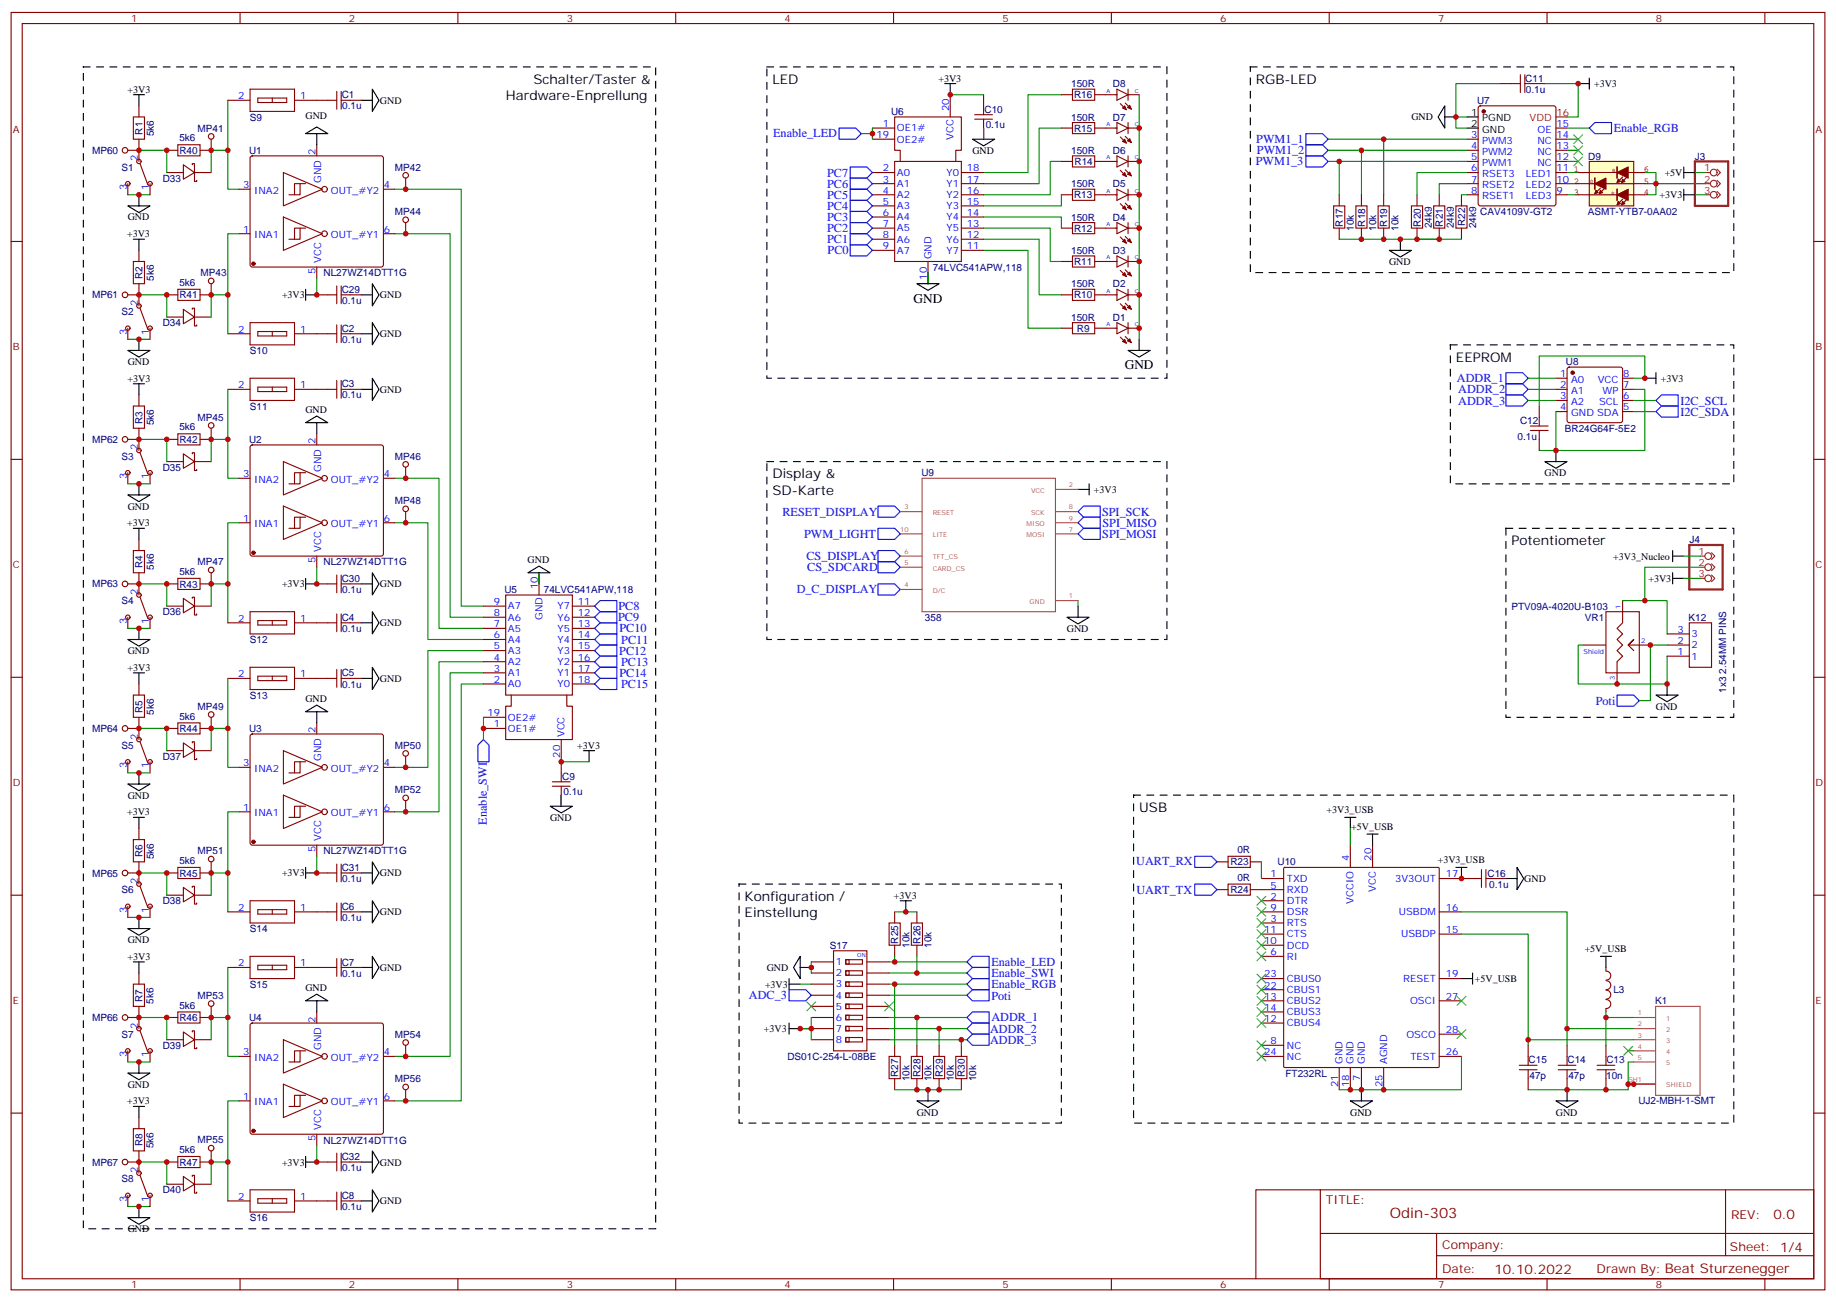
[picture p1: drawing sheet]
<svg xmlns="http://www.w3.org/2000/svg" width="583mm" height="413mm" viewBox="0 0 583 413" stroke-linecap="round" stroke-linejoin="round" font-family="sans-serif">
<defs><g id="words">
<text font-size="4.6" fill="#800" x="441.2" y="386.6">Odin-303</text>
<g font-size="4.2">
<text x="169.3" y="26.5">Schalter/Taster &amp;</text>
<text x="245.2" y="26.5">LED</text>
<text x="398.6" y="26.5">RGB-LED</text>
<text x="160.5" y="31.8">Hardware-Enprellung</text>
<text x="290" y="96">GND</text>
<text x="357" y="117.2">GND</text>
<text x="462.1" y="114.7">EEPROM</text>
<text x="245.2" y="151.8">Display &amp;</text>
<text x="245.2" y="157.1">SD-Karte</text>
<text x="479.8" y="172.9">Potentiometer</text>
<text x="361.6" y="257.6">USB</text>
<text x="236.4" y="285.8">Konfiguration /</text>
<text x="236.4" y="291.1">Einstellung</text>
</g>
<g font-size="4.2" fill="#800">
<text x="562.9" y="386.8">0.0</text>
<text x="474.4" y="404.2">10.10.2022</text>
</g>
<g font-size="3.9" fill="#00f">
<text x="512.2" y="41.9">Enable_RGB</text>
<text x="245.4" y="43.6">Enable_LED</text>
<text x="398.8" y="45.4">PWM1_1</text>
<text x="398.6" y="52.5">PWM1_3</text>
<text x="399" y="48.9">PWM1_2</text>
<text x="262.5" y="56.1">PC7</text>
<text x="262.5" y="59.6">PC6</text>
<text x="262.5" y="63.1">PC5</text>
<text x="262.5" y="66.7">PC4</text>
<text x="262.5" y="70.2">PC3</text>
<text x="262.5" y="73.7">PC2</text>
<text x="262.5" y="77.2">PC1</text>
<text x="262.7" y="80.7">PC0</text>
<text x="462.5" y="121.3">ADDR_1</text>
<text x="462.9" y="124.9">ADDR_2</text>
<text x="462.9" y="128.4">ADDR_3</text>
<text x="533.4" y="131.9">I2C_SDA</text>
<text x="533.4" y="128.4">I2C_SCL</text>
<text x="248.4" y="163.6">RESET_DISPLAY</text>
<text x="349.8" y="163.7">SPI_SCK</text>
<text x="349.9" y="167.2">SPI_MISO</text>
<text x="255.2" y="170.7">PWM_LIGHT</text>
<text x="349.9" y="170.8">SPI_MOSI</text>
<text x="256" y="177.7">CS_DISPLAY</text>
<text x="256.2" y="181.2">CS_SDCARD</text>
<text x="252.9" y="188.3">D_C_DISPLAY</text>
<text x="196.2" y="197.2">PC9</text>
<text x="196.3" y="193.6">PC8</text>
<text x="196.6" y="200.7">PC10</text>
<text x="196.6" y="207.8">PC12</text>
<text x="197.2" y="204.2">PC11</text>
<text x="196.6" y="214.8">PC14</text>
<text x="197.2" y="211.3">PC13</text>
<text x="197.2" y="218.3">PC15</text>
<text x="506.5" y="223.6">Poti</text>
<text x="154.6" y="261.6" transform="rotate(-90 154.6 261.6)">Enable_SWI</text>
<text x="360.7" y="274.5">UART_RX</text>
<text x="360.7" y="283.6">UART_TX</text>
<text x="314.7" y="306.4">Enable_LED</text>
<text x="314.7" y="310">Enable_SWI</text>
<text x="237.7" y="317.1">ADC_3</text>
<text x="314.7" y="313.5">Enable_RGB</text>
<text x="314.7" y="317.2">Poti</text>
<text x="314.3" y="327.7">ADDR_2</text>
<text x="314.7" y="324.1">ADDR_1</text>
<text x="314.3" y="331.2">ADDR_3</text>
</g>
<g font-size="3.9" fill="#800">
<text x="420.9" y="382.1">TITLE:</text>
<text x="549.5" y="386.8">REV:</text>
<text x="457.8" y="396.3">Company:</text>
<text x="549.1" y="396.9">Sheet: 1/4</text>
<text x="457.8" y="404">Date:</text>
<text x="506.8" y="404.1">Drawn By: Beat Sturzenegger</text>
</g>
<g font-size="3.2" fill="#800">
<text x="41.6" y="6.9">1</text>
<text x="110.8" y="6.9">2</text>
<text x="179.9" y="6.9">3</text>
<text x="249.1" y="6.9">4</text>
<text x="318.2" y="6.9">5</text>
<text x="387.3" y="6.9">6</text>
<text x="456.5" y="6.9">7</text>
<text x="525.6" y="6.9">8</text>
<text x="4.1" y="42.1">A</text>
<text x="576.3" y="42.1">A</text>
<text x="4.1" y="111.2">B</text>
<text x="576.3" y="111.2">B</text>
<text x="4.1" y="180.3">C</text>
<text x="576.3" y="180.3">C</text>
<text x="4.1" y="249.5">D</text>
<text x="576.3" y="249.5">D</text>
<text x="4.1" y="318.6">E</text>
<text x="576.3" y="318.6">E</text>
<text x="41.6" y="408.8">1</text>
<text x="110.8" y="408.8">2</text>
<text x="179.9" y="408.8">3</text>
<text x="249.1" y="408.8">4</text>
<text x="318.2" y="408.8">5</text>
<text x="387.3" y="408.8">6</text>
<text x="456.5" y="408.8">7</text>
<text x="525.6" y="408.8">8</text>
</g>
<g font-size="3.2">
<text x="40.5" y="29.4">+3V3</text>
<text x="297.9" y="25.9">+3V3</text>
<text x="506" y="27.6">+3V3</text>
<text x="120.6" y="32.9">GND</text>
<text x="97" y="37.6">GND</text>
<text x="448" y="38.2">GND</text>
<text x="467" y="36.8">1</text>
<text x="467" y="40.3">2</text>
<text x="470.5" y="38.5">PGND</text>
<text x="470.5" y="42.1">GND</text>
<text x="308.6" y="48.8">GND</text>
<text x="528.4" y="55.9">+5V</text>
<text x="526.8" y="62.9">+3V3</text>
<text x="40.5" y="70">GND</text>
<text x="40.3" y="75.3">+3V3</text>
<text x="440.9" y="84.1">GND</text>
<text x="89.5" y="94.7">+3V3</text>
<text x="120.6" y="94.7">GND</text>
<text x="120.6" y="107">GND</text>
<text x="40.5" y="115.8">GND</text>
<text x="40.5" y="121.1">+3V3</text>
<text x="120.6" y="124.6">GND</text>
<text x="527.2" y="121.1">+3V3</text>
<text x="96.9" y="131.1">GND</text>
<text x="490.3" y="151.1">GND</text>
<text x="40.5" y="161.7">GND</text>
<text x="347.3" y="156.4">+3V3</text>
<text x="40.3" y="167">+3V3</text>
<text x="167.5" y="178.8">GND</text>
<text x="512.1" y="177.6">+3V3_Nucleo</text>
<text x="523.2" y="184.6">+3V3</text>
<text x="89.5" y="186.4">+3V3</text>
<text x="120.6" y="186.4">GND</text>
<text x="120.6" y="198.7">GND</text>
<text x="338.6" y="200.5">GND</text>
<text x="40.5" y="207.6">GND</text>
<text x="40.5" y="212.8">+3V3</text>
<text x="120.6" y="216.4">GND</text>
<text x="96.9" y="222.8">GND</text>
<text x="525.6" y="225.2">GND</text>
<text x="183.2" y="237.5">+3V3</text>
<text x="40.5" y="253.4">GND</text>
<text x="421.1" y="258">+3V3_USB</text>
<text x="40.3" y="258.7">+3V3</text>
<text x="174.6" y="260.5">GND</text>
<text x="428.9" y="263.3">+5V_USB</text>
<text x="456.4" y="273.9">+3V3_USB</text>
<text x="89.5" y="278.1">+3V3</text>
<text x="120.6" y="278.1">GND</text>
<text x="483.8" y="279.9">GND</text>
<text x="283.8" y="285.2">+3V3</text>
<text x="120.6" y="290.5">GND</text>
<text x="40.5" y="299.3">GND</text>
<text x="40.5" y="304.6">+3V3</text>
<text x="503" y="302.1">+5V_USB</text>
<text x="120.6" y="308.1">GND</text>
<text x="243.4" y="308.1">GND</text>
<text x="468.2" y="311.6">+5V_USB</text>
<text x="96.9" y="314.6">GND</text>
<text x="242.8" y="313.4">+3V3</text>
<text x="242.5" y="327.5">+3V3</text>
<text x="40.5" y="345.1">GND</text>
<text x="40.3" y="350.4">+3V3</text>
<text x="291" y="354">GND</text>
<text x="428.6" y="354">GND</text>
<text x="493.9" y="354">GND</text>
<text x="89.5" y="369.8">+3V3</text>
<text x="120.6" y="369.8">GND</text>
<text x="120.6" y="382.2">GND</text>
<text x="40.5" y="391">GND</text>
</g>
<g font-size="3.2" fill="#000080">
<text x="340" y="27.7">150R</text>
<text x="353.3" y="27.7">D8</text>
<text x="484.2" y="25.9">C11</text>
<text x="484.3" y="29.4">0.1u</text>
<text x="108.5" y="31.2">C1</text>
<text x="108.6" y="34.7">0.1u</text>
<text x="312.5" y="35.8">C10</text>
<text x="340.9" y="31.2">R16</text>
<text x="468.9" y="33">U7</text>
<text x="62.7" y="41.8">MP41</text>
<text x="79.3" y="38.3">S9</text>
<text x="282.9" y="36.5">U6</text>
<text x="312.9" y="40.7">0.1u</text>
<text x="340" y="38.3">150R</text>
<text x="340.9" y="41.8">R15</text>
<text x="353.3" y="38.3">D7</text>
<text x="45.3" y="42.7" transform="rotate(-90 45.3 42.7)">R1</text>
<text x="48.8" y="43.3" transform="rotate(-90 48.8 43.3)">5k6</text>
<text x="57" y="44.9">5k6</text>
<text x="29.2" y="48.8">MP60</text>
<text x="57" y="48.8">R40</text>
<text x="79" y="48.8">U1</text>
<text x="340" y="48.9">150R</text>
<text x="341.1" y="52.3">R14</text>
<text x="353.3" y="48.8">D6</text>
<text x="504.1" y="50.6">D9</text>
<text x="538" y="50.6">J3</text>
<text x="38.6" y="54.1">S1</text>
<text x="51.7" y="57.6">D33</text>
<text x="125.4" y="54.1">MP42</text>
<text x="340" y="59.5">150R</text>
<text x="353.3" y="59.4">D5</text>
<text x="340.9" y="62.9">R13</text>
<text x="125.4" y="68.2">MP44</text>
<text x="340" y="70">150R</text>
<text x="353.3" y="70">D4</text>
<text x="426.2" y="71.9" transform="rotate(-90 426.2 71.9)">R17</text>
<text x="433.3" y="71.9" transform="rotate(-90 433.3 71.9)">R18</text>
<text x="440.4" y="71.9" transform="rotate(-90 440.4 71.9)">R19</text>
<text x="451" y="71.9" transform="rotate(-90 451 71.9)">R20</text>
<text x="458" y="71.9" transform="rotate(-90 458 71.9)">R21</text>
<text x="465.1" y="71.8" transform="rotate(-90 465.1 71.8)">R22</text>
<text x="469.9" y="68.2">CAV4109V-GT2</text>
<text x="504" y="68.3">ASMT-YTB7-0AA02</text>
<text x="340.9" y="73.5">R12</text>
<text x="429.8" y="73.3" transform="rotate(-90 429.8 73.3)">10k</text>
<text x="436.8" y="73.3" transform="rotate(-90 436.8 73.3)">10k</text>
<text x="443.9" y="73.3" transform="rotate(-90 443.9 73.3)">10k</text>
<text x="454.5" y="72.4" transform="rotate(-90 454.5 72.4)">24k9</text>
<text x="461.5" y="72.4" transform="rotate(-90 461.5 72.4)">24k9</text>
<text x="468.6" y="72.4" transform="rotate(-90 468.6 72.4)">24k9</text>
<text x="340" y="80.6">150R</text>
<text x="353.3" y="80.6">D3</text>
<text x="45.3" y="88.6" transform="rotate(-90 45.3 88.6)">R2</text>
<text x="48.8" y="89.2" transform="rotate(-90 48.8 89.2)">5k6</text>
<text x="63.6" y="87.6">MP43</text>
<text x="102.7" y="87.7">NL27WZ14DTT1G</text>
<text x="296.1" y="85.9">74LVC541APW,118</text>
<text x="340.9" y="84.1">R11</text>
<text x="29.2" y="94.7">MP61</text>
<text x="57" y="90.7">5k6</text>
<text x="57" y="94.7">R41</text>
<text x="108.5" y="92.9">C29</text>
<text x="340" y="91.2">150R</text>
<text x="340.9" y="94.7">R10</text>
<text x="353.3" y="91.2">D2</text>
<text x="38.6" y="100">S2</text>
<text x="108.6" y="96.5">0.1u</text>
<text x="340" y="101.8">150R</text>
<text x="353.3" y="101.8">D1</text>
<text x="51.7" y="103.5">D34</text>
<text x="108.5" y="105.3">C2</text>
<text x="341.9" y="105.3">R9</text>
<text x="79.3" y="112.4">S10</text>
<text x="108.6" y="108.8">0.1u</text>
<text x="497.1" y="115.9">U8</text>
<text x="108.5" y="122.9">C3</text>
<text x="79.3" y="130">S11</text>
<text x="108.6" y="126.4">0.1u</text>
<text x="45.2" y="134.5" transform="rotate(-90 45.2 134.5)">R3</text>
<text x="48.8" y="135" transform="rotate(-90 48.8 135)">5k6</text>
<text x="57" y="136.6">5k6</text>
<text x="62.7" y="133.5">MP45</text>
<text x="482.5" y="134.5">C12</text>
<text x="496.7" y="137.1">BR24G64F-5E2</text>
<text x="29.2" y="140.5">MP62</text>
<text x="57" y="140.6">R42</text>
<text x="79" y="140.6">U2</text>
<text x="481.7" y="139.5">0.1u</text>
<text x="38.6" y="145.9">S3</text>
<text x="51.7" y="149.4">D35</text>
<text x="125.4" y="145.8">MP46</text>
<text x="292.5" y="151.1">U9</text>
<text x="125.4" y="159.9">MP48</text>
<text x="536.3" y="172.3">J4</text>
<text x="62.7" y="179.4">MP47</text>
<text x="102.7" y="179.4">NL27WZ14DTT1G</text>
<text x="45.3" y="180.3" transform="rotate(-90 45.3 180.3)">R4</text>
<text x="48.8" y="180.9" transform="rotate(-90 48.8 180.9)">5k6</text>
<text x="57" y="182.5">5k6</text>
<text x="108.5" y="184.7">C30</text>
<text x="29.2" y="186.4">MP63</text>
<text x="38.6" y="191.7">S4</text>
<text x="57" y="186.4">R43</text>
<text x="108.6" y="188.2">0.1u</text>
<text x="160.1" y="188.2">U5</text>
<text x="172.6" y="188.2">74LVC541APW,118</text>
<text x="51.7" y="195.2">D36</text>
<text x="108.5" y="197">C4</text>
<text x="293.6" y="197">358</text>
<text x="479.7" y="193.4">PTV09A-4020U-B103</text>
<text x="503.1" y="197">VR1</text>
<text x="536" y="197">K12</text>
<text x="108.6" y="200.5">0.1u</text>
<text x="79.3" y="204.1">S12</text>
<text x="108.5" y="214.6">C5</text>
<text x="79.3" y="221.7">S13</text>
<text x="108.6" y="218.2">0.1u</text>
<text x="547.9" y="219.8" transform="rotate(-90 547.9 219.8)">1x3 2.54MM PINS</text>
<text x="45.2" y="226.2" transform="rotate(-90 45.2 226.2)">R5</text>
<text x="48.8" y="226.7" transform="rotate(-90 48.8 226.7)">5k6</text>
<text x="62.7" y="225.2">MP49</text>
<text x="29.2" y="232.3">MP64</text>
<text x="57" y="228.3">5k6</text>
<text x="57" y="232.3">R44</text>
<text x="79" y="232.3">U3</text>
<text x="38.6" y="237.6">S5</text>
<text x="125.4" y="237.6">MP50</text>
<text x="51.7" y="241.1">D37</text>
<text x="125.4" y="251.7">MP52</text>
<text x="178.4" y="247.4">C9</text>
<text x="178.8" y="252.4">0.1u</text>
<text x="45.2" y="272" transform="rotate(-90 45.2 272)">R6</text>
<text x="48.8" y="272.6" transform="rotate(-90 48.8 272.6)">5k6</text>
<text x="57" y="274.2">5k6</text>
<text x="62.7" y="271.1">MP51</text>
<text x="102.7" y="271.1">NL27WZ14DTT1G</text>
<text x="390.5" y="274.6">R23</text>
<text x="392.8" y="270.7">0R</text>
<text x="405.5" y="274.6">U10</text>
<text x="29.2" y="278.1">MP65</text>
<text x="57" y="278.1">R45</text>
<text x="108.5" y="276.4">C31</text>
<text x="108.6" y="279.9">0.1u</text>
<text x="392.8" y="279.5">0R</text>
<text x="472.2" y="278.1">C16</text>
<text x="472.7" y="281.7">0.1u</text>
<text x="38.6" y="283.4">S6</text>
<text x="51.7" y="286.9">D38</text>
<text x="390.5" y="283.4">R24</text>
<text x="108.5" y="288.7">C6</text>
<text x="108.6" y="292.3">0.1u</text>
<text x="79.3" y="295.8">S14</text>
<text x="285.1" y="299.4" transform="rotate(-90 285.1 299.4)">R25</text>
<text x="292.2" y="299.4" transform="rotate(-90 292.2 299.4)">R26</text>
<text x="263.4" y="301">S17</text>
<text x="288.7" y="300.8" transform="rotate(-90 288.7 300.8)">10k</text>
<text x="295.7" y="300.8" transform="rotate(-90 295.7 300.8)">10k</text>
<text x="108.5" y="306.4">C7</text>
<text x="108.6" y="309.9">0.1u</text>
<text x="45.2" y="317.9" transform="rotate(-90 45.2 317.9)">R7</text>
<text x="62.7" y="317">MP53</text>
<text x="79.3" y="313.5">S15</text>
<text x="512.1" y="315.2">L3</text>
<text x="29.2" y="324">MP66</text>
<text x="48.8" y="318.5" transform="rotate(-90 48.8 318.5)">5k6</text>
<text x="57" y="320">5k6</text>
<text x="525.4" y="318.7">K1</text>
<text x="38.6" y="329.3">S7</text>
<text x="57" y="324">R46</text>
<text x="79" y="324">U4</text>
<text x="125.4" y="329.3">MP54</text>
<text x="51.7" y="332.8">D39</text>
<text x="249.9" y="336.3">DS01C-254-L-08BE</text>
<text x="285.1" y="341.8" transform="rotate(-90 285.1 341.8)">R27</text>
<text x="292.2" y="341.8" transform="rotate(-90 292.2 341.8)">R28</text>
<text x="299.2" y="341.8" transform="rotate(-90 299.2 341.8)">R29</text>
<text x="306.3" y="341.8" transform="rotate(-90 306.3 341.8)">R30</text>
<text x="408.1" y="341.6">FT232RL</text>
<text x="485.2" y="337.4">C15</text>
<text x="497.6" y="337.4">C14</text>
<text x="509.9" y="337.4">C13</text>
<text x="125.4" y="343.4">MP56</text>
<text x="288.6" y="343.2" transform="rotate(-90 288.6 343.2)">10k</text>
<text x="295.7" y="343.2" transform="rotate(-90 295.7 343.2)">10k</text>
<text x="302.8" y="343.2" transform="rotate(-90 302.8 343.2)">10k</text>
<text x="309.8" y="343.2" transform="rotate(-90 309.8 343.2)">10k</text>
<text x="485.5" y="342.3">47p</text>
<text x="497.8" y="342.3">47p</text>
<text x="509.8" y="342.3">10n</text>
<text x="520.1" y="350.5">UJ2-MBH-1-SMT</text>
<text x="45.2" y="363.8" transform="rotate(-90 45.2 363.8)">R8</text>
<text x="48.8" y="364.3" transform="rotate(-90 48.8 364.3)">5k6</text>
<text x="57" y="365.9">5k6</text>
<text x="62.7" y="362.8">MP55</text>
<text x="102.7" y="362.8">NL27WZ14DTT1G</text>
<text x="29.2" y="369.9">MP67</text>
<text x="57" y="369.9">R47</text>
<text x="108.5" y="368.1">C32</text>
<text x="108.6" y="371.6">0.1u</text>
<text x="38.6" y="375.1">S8</text>
<text x="51.7" y="378.7">D40</text>
<text x="108.5" y="380.4">C8</text>
<text x="108.6" y="384">0.1u</text>
<text x="79.3" y="387.5">S16</text>
</g>
<g font-size="3.2" fill="#00f">
<text x="75.6" y="31.5">2</text>
<text x="95.2" y="31.5">1</text>
<text x="301.3" y="35.3" transform="rotate(-90 301.3 35.3)">20</text>
<text x="280.2" y="40.3">1</text>
<text x="284.7" y="41.7">OE1#</text>
<text x="494.1" y="40.3">15</text>
<text x="278.2" y="43.8">19</text>
<text x="284.7" y="45.2">OE2#</text>
<text x="302.7" y="44.4" transform="rotate(-90 302.7 44.4)">VCC</text>
<text x="467" y="43.8">3</text>
<text x="467" y="47.3">4</text>
<text x="470.5" y="45.6">PWM3</text>
<text x="488" y="45.6">NC</text>
<text x="488.1" y="42.1">OE</text>
<text x="494.1" y="47.3">13</text>
<text x="494.1" y="43.8">14</text>
<text x="43.7" y="51.2" transform="rotate(-90 43.7 51.2)">2</text>
<text x="100.2" y="49.3" transform="rotate(-90 100.2 49.3)">2</text>
<text x="467" y="50.9">5</text>
<text x="470.5" y="49.1">PWM2</text>
<text x="470.5" y="52.6">PWM1</text>
<text x="488" y="52.6">NC</text>
<text x="488" y="49.1">NC</text>
<text x="494.1" y="50.9">12</text>
<text x="77.2" y="59.7">3</text>
<text x="102" y="58" transform="rotate(-90 102 58)">GND</text>
<text x="121.9" y="59.7">4</text>
<text x="280.2" y="54.4">2</text>
<text x="280.2" y="57.9">3</text>
<text x="284.7" y="55.8">A0</text>
<text x="284.7" y="59.3">A1</text>
<text x="300.5" y="59.3">Y1</text>
<text x="300.5" y="55.8">Y0</text>
<text x="306.9" y="57.9">17</text>
<text x="306.9" y="54.4">18</text>
<text x="467" y="54.4">6</text>
<text x="467" y="57.9">7</text>
<text x="470.5" y="56.2">RSET3</text>
<text x="470.5" y="59.7">RSET2</text>
<text x="484.3" y="59.7">LED2</text>
<text x="484.3" y="56.2">LED1</text>
<text x="494.1" y="57.9">10</text>
<text x="494.1" y="54.4">11</text>
<text x="40.2" y="60.3" transform="rotate(-90 40.2 60.3)">3</text>
<text x="47.3" y="60.3" transform="rotate(-90 47.3 60.3)">1</text>
<text x="80.7" y="61.5">INA2</text>
<text x="105" y="61.5">OUT_#Y2</text>
<text x="280.2" y="61.5">4</text>
<text x="280.2" y="65">5</text>
<text x="284.7" y="62.9">A2</text>
<text x="300.5" y="62.9">Y2</text>
<text x="306.9" y="65">15</text>
<text x="306.9" y="61.5">16</text>
<text x="467" y="61.5">8</text>
<text x="470.5" y="63.2">RSET1</text>
<text x="484.3" y="63.2">LED3</text>
<text x="494.1" y="61.5">9</text>
<text x="280.2" y="68.5">6</text>
<text x="284.7" y="66.4">A3</text>
<text x="284.7" y="69.9">A4</text>
<text x="300.5" y="69.9">Y4</text>
<text x="300.5" y="66.4">Y3</text>
<text x="306.9" y="68.5">14</text>
<text x="77.2" y="73.8">1</text>
<text x="80.7" y="75.6">INA1</text>
<text x="105" y="75.6">OUT_#Y1</text>
<text x="121.9" y="73.8">6</text>
<text x="280.2" y="72">7</text>
<text x="280.2" y="75.6">8</text>
<text x="284.7" y="73.4">A5</text>
<text x="284.7" y="77">A6</text>
<text x="300.5" y="77">Y6</text>
<text x="300.5" y="73.4">Y5</text>
<text x="306.9" y="75.6">12</text>
<text x="306.9" y="72">13</text>
<text x="102" y="83.4" transform="rotate(-90 102 83.4)">VCC</text>
<text x="280.2" y="79.1">9</text>
<text x="284.7" y="80.5">A7</text>
<text x="295.6" y="82.3" transform="rotate(-90 295.6 82.3)">GND</text>
<text x="300.5" y="80.5">Y7</text>
<text x="306.9" y="79.1">11</text>
<text x="100.2" y="86.9" transform="rotate(-90 100.2 86.9)">5</text>
<text x="294.2" y="88.8" transform="rotate(-90 294.2 88.8)">10</text>
<text x="43.7" y="97.1" transform="rotate(-90 43.7 97.1)">2</text>
<text x="40.2" y="106.2" transform="rotate(-90 40.2 106.2)">3</text>
<text x="47.3" y="106.2" transform="rotate(-90 47.3 106.2)">1</text>
<text x="75.6" y="105.6">2</text>
<text x="95.2" y="105.6">1</text>
<text x="495.2" y="119.7">1</text>
<text x="515.2" y="119.7">8</text>
<text x="75.6" y="123.2">2</text>
<text x="95.2" y="123.2">1</text>
<text x="495.2" y="123.2">2</text>
<text x="498.7" y="121.4">A0</text>
<text x="498.7" y="125">A1</text>
<text x="507.1" y="121.4">VCC</text>
<text x="508.7" y="125">WP</text>
<text x="515.2" y="123.2">7</text>
<text x="495.2" y="126.7">3</text>
<text x="495.2" y="130.2">4</text>
<text x="498.7" y="128.5">A2</text>
<text x="507.6" y="128.5">SCL</text>
<text x="515.2" y="130.2">5</text>
<text x="515.2" y="126.7">6</text>
<text x="498.7" y="132">GND SDA</text>
<text x="43.7" y="142.9" transform="rotate(-90 43.7 142.9)">2</text>
<text x="100.2" y="141" transform="rotate(-90 100.2 141)">2</text>
<text x="102" y="149.8" transform="rotate(-90 102 149.8)">GND</text>
<text x="40.2" y="152" transform="rotate(-90 40.2 152)">3</text>
<text x="47.3" y="152" transform="rotate(-90 47.3 152)">1</text>
<text x="77.2" y="151.4">3</text>
<text x="80.7" y="153.2">INA2</text>
<text x="105" y="153.2">OUT_#Y2</text>
<text x="121.9" y="151.4">4</text>
<text x="77.2" y="165.5">1</text>
<text x="80.7" y="167.3">INA1</text>
<text x="105" y="167.3">OUT_#Y1</text>
<text x="121.9" y="165.5">6</text>
<text x="100.2" y="178.7" transform="rotate(-90 100.2 178.7)">5</text>
<text x="102" y="175.2" transform="rotate(-90 102 175.2)">VCC</text>
<text x="43.7" y="188.8" transform="rotate(-90 43.7 188.8)">2</text>
<text x="156.7" y="192">9</text>
<text x="170.7" y="187" transform="rotate(-90 170.7 187)">10</text>
<text x="183.4" y="192">11</text>
<text x="40.2" y="197.9" transform="rotate(-90 40.2 197.9)">3</text>
<text x="47.3" y="197.9" transform="rotate(-90 47.3 197.9)">1</text>
<text x="75.6" y="197.3">2</text>
<text x="95.2" y="197.3">1</text>
<text x="156.7" y="195.5">8</text>
<text x="161.2" y="196.9">A6</text>
<text x="161.2" y="193.4">A7</text>
<text x="172.2" y="196.8" transform="rotate(-90 172.2 196.8)">GND</text>
<text x="177" y="193.4">Y7</text>
<text x="177" y="196.9">Y6</text>
<text x="183.4" y="195.5">12</text>
<text x="156.7" y="202.6">6</text>
<text x="156.7" y="199">7</text>
<text x="161.2" y="204">A4</text>
<text x="161.2" y="200.4">A5</text>
<text x="177" y="200.4">Y5</text>
<text x="177" y="204">Y4</text>
<text x="183.4" y="199">13</text>
<text x="183.4" y="202.6">14</text>
<text x="532.4" y="200.8">3</text>
<text x="536.9" y="202.2">3</text>
<text x="156.7" y="209.6">4</text>
<text x="156.7" y="206.1">5</text>
<text x="161.2" y="207.5">A3</text>
<text x="177" y="207.5">Y3</text>
<text x="183.4" y="206.1">15</text>
<text x="183.4" y="209.6">16</text>
<text x="532.4" y="207.9">1</text>
<text x="532.4" y="204.3">2</text>
<text x="536.9" y="209.3">1</text>
<text x="536.9" y="205.7">2</text>
<text x="75.6" y="214.9">2</text>
<text x="95.2" y="214.9">1</text>
<text x="156.7" y="213.1">3</text>
<text x="161.2" y="214.6">A1</text>
<text x="161.2" y="211">A2</text>
<text x="177" y="211">Y2</text>
<text x="177" y="214.6">Y1</text>
<text x="183.4" y="213.1">17</text>
<text x="156.7" y="216.7">2</text>
<text x="161.2" y="218.1">A0</text>
<text x="177" y="218.1">Y0</text>
<text x="183.4" y="216.7">18</text>
<text x="154.7" y="227.3">19</text>
<text x="100.2" y="232.7" transform="rotate(-90 100.2 232.7)">2</text>
<text x="156.7" y="230.8">1</text>
<text x="161.2" y="232.2">OE1#</text>
<text x="161.2" y="228.7">OE2#</text>
<text x="179.2" y="234" transform="rotate(-90 179.2 234)">VCC</text>
<text x="43.7" y="234.7" transform="rotate(-90 43.7 234.7)">2</text>
<text x="40.2" y="243.7" transform="rotate(-90 40.2 243.7)">3</text>
<text x="47.3" y="243.7" transform="rotate(-90 47.3 243.7)">1</text>
<text x="77.2" y="243.1">3</text>
<text x="80.7" y="244.9">INA2</text>
<text x="102" y="241.5" transform="rotate(-90 102 241.5)">GND</text>
<text x="105" y="244.9">OUT_#Y2</text>
<text x="121.9" y="243.1">4</text>
<text x="177.8" y="240.5" transform="rotate(-90 177.8 240.5)">20</text>
<text x="77.2" y="257.2">1</text>
<text x="121.9" y="257.2">6</text>
<text x="80.7" y="259">INA1</text>
<text x="105" y="259">OUT_#Y1</text>
<text x="102" y="266.9" transform="rotate(-90 102 266.9)">VCC</text>
<text x="100.2" y="270.4" transform="rotate(-90 100.2 270.4)">5</text>
<text x="428.3" y="273.1" transform="rotate(-90 428.3 273.1)">4</text>
<text x="435.3" y="273.1" transform="rotate(-90 435.3 273.1)">20</text>
<text x="43.7" y="280.5" transform="rotate(-90 43.7 280.5)">2</text>
<text x="403.3" y="281.9">5</text>
<text x="403.3" y="278.4">1</text>
<text x="408.5" y="279.8">TXD</text>
<text x="442.8" y="279.8">3V3OUT</text>
<text x="459" y="278.4">17</text>
<text x="403.3" y="285.5">2</text>
<text x="408.5" y="283.4">RXD</text>
<text x="408.5" y="286.9">DTR</text>
<text x="429.7" y="286.7" transform="rotate(-90 429.7 286.7)">VCCIO</text>
<text x="436.7" y="282.9" transform="rotate(-90 436.7 282.9)">VCC</text>
<text x="40.2" y="289.6" transform="rotate(-90 40.2 289.6)">3</text>
<text x="47.3" y="289.6" transform="rotate(-90 47.3 289.6)">1</text>
<text x="75.6" y="289">2</text>
<text x="95.2" y="289">1</text>
<text x="403.3" y="289">9</text>
<text x="403.3" y="292.5">3</text>
<text x="408.5" y="290.4">DSR</text>
<text x="408.5" y="293.9">RTS</text>
<text x="444" y="290.4">USBDM</text>
<text x="459" y="289">16</text>
<text x="401.3" y="299.6">10</text>
<text x="401.3" y="296.1">11</text>
<text x="408.5" y="297.5">CTS</text>
<text x="444.8" y="297.5">USBDP</text>
<text x="459" y="296.1">15</text>
<text x="403.3" y="303.1">6</text>
<text x="408.5" y="304.5">RI</text>
<text x="408.5" y="301">DCD</text>
<text x="75.6" y="306.6">2</text>
<text x="95.2" y="306.6">1</text>
<text x="265.3" y="306.3">1</text>
<text x="265.3" y="309.8">2</text>
<text x="401.3" y="310.2">23</text>
<text x="408.5" y="311.6">CBUS0</text>
<text x="445.4" y="311.6">RESET</text>
<text x="459" y="310.2">19</text>
<text x="265.3" y="313.3">3</text>
<text x="265.3" y="316.9">4</text>
<text x="401.3" y="317.2">13</text>
<text x="401.3" y="313.7">22</text>
<text x="408.5" y="315.1">CBUS1</text>
<text x="459" y="317.2">27</text>
<text x="265.3" y="320.4">5</text>
<text x="265.3" y="323.9">6</text>
<text x="401.3" y="320.7">14</text>
<text x="408.5" y="318.6">CBUS2</text>
<text x="408.5" y="322.2">CBUS3</text>
<text x="447.6" y="318.6">OSCI</text>
<text x="43.7" y="326.4" transform="rotate(-90 43.7 326.4)">2</text>
<text x="100.2" y="324.4" transform="rotate(-90 100.2 324.4)">2</text>
<text x="265.3" y="327.4">7</text>
<text x="401.3" y="324.3">12</text>
<text x="408.5" y="325.7">CBUS4</text>
<text x="446.4" y="329.2">OSCO</text>
<text x="459" y="327.8">28</text>
<text x="40.2" y="335.5" transform="rotate(-90 40.2 335.5)">3</text>
<text x="47.3" y="335.5" transform="rotate(-90 47.3 335.5)">1</text>
<text x="77.2" y="334.9">3</text>
<text x="102" y="333.2" transform="rotate(-90 102 333.2)">GND</text>
<text x="121.9" y="334.9">4</text>
<text x="265.3" y="331">8</text>
<text x="401.3" y="334.9">24</text>
<text x="403.3" y="331.3">8</text>
<text x="408.5" y="332.7">NC</text>
<text x="459" y="334.9">26</text>
<text x="80.7" y="336.6">INA2</text>
<text x="105" y="336.6">OUT_#Y2</text>
<text x="408.5" y="336.3">NC</text>
<text x="426.2" y="337.7" transform="rotate(-90 426.2 337.7)">GND</text>
<text x="429.7" y="337.7" transform="rotate(-90 429.7 337.7)">GND</text>
<text x="433.2" y="337.7" transform="rotate(-90 433.2 337.7)">GND</text>
<text x="440.3" y="337.7" transform="rotate(-90 440.3 337.7)">AGND</text>
<text x="447.7" y="336.3">TEST</text>
<text x="424.7" y="344.9" transform="rotate(-90 424.7 344.9)">21</text>
<text x="428.3" y="344.9" transform="rotate(-90 428.3 344.9)">18</text>
<text x="431.8" y="342.9" transform="rotate(-90 431.8 342.9)">7</text>
<text x="438.9" y="344.9" transform="rotate(-90 438.9 344.9)">25</text>
<text x="77.2" y="349">1</text>
<text x="80.7" y="350.7">INA1</text>
<text x="105" y="350.7">OUT_#Y1</text>
<text x="121.9" y="349">6</text>
<text x="102" y="358.6" transform="rotate(-90 102 358.6)">VCC</text>
<text x="100.2" y="362.1" transform="rotate(-90 100.2 362.1)">5</text>
<text x="43.7" y="372.3" transform="rotate(-90 43.7 372.3)">2</text>
<text x="40.2" y="381.3" transform="rotate(-90 40.2 381.3)">3</text>
<text x="47.3" y="381.3" transform="rotate(-90 47.3 381.3)">1</text>
<text x="75.6" y="380.7">2</text>
<text x="95.2" y="380.7">1</text>
</g>
<g font-size="3.2" fill="#f00">
<text x="485.5" y="38.5">VDD</text>
<text x="494.1" y="36.8">16</text>
</g>
<g font-size="3.2" fill="#8d2323">
<text x="540.9" y="54.4">1</text>
<text x="540.9" y="57.9">2</text>
<text x="540.9" y="61.5">3</text>
<text x="539.1" y="176.1">1</text>
<text x="539.1" y="179.6">2</text>
<text x="539.1" y="183.2">3</text>
</g>
<g font-size="2.8" fill="#840000">
<text x="499.6" y="54.7">1</text>
<text x="499.6" y="58.2">2</text>
<text x="521.8" y="58.2">5</text>
<text x="521.8" y="54.7">6</text>
<text x="499.6" y="61.8">3</text>
<text x="521.8" y="61.8">4</text>
</g>
<g font-size="2.1" fill="#a54b4b">
<text x="339.3" y="154.6">2</text>
<text x="287.1" y="161.7">3</text>
<text x="327.3" y="156.3">VCC</text>
<text x="339.3" y="161.7">8</text>
<text x="296.1" y="163.4">RESET</text>
<text x="325.9" y="166.9">MISO</text>
<text x="327.3" y="163.4">SCK</text>
<text x="339.3" y="165.2">9</text>
<text x="285.7" y="168.7">10</text>
<text x="296.1" y="170.4">LITE</text>
<text x="325.9" y="170.4">MOSI</text>
<text x="339.3" y="168.7">7</text>
<text x="287.1" y="175.8">6</text>
<text x="287.1" y="179.3">5</text>
<text x="296.1" y="177.5">TFT_CS</text>
<text x="296.1" y="181">CARD_CS</text>
<text x="287.1" y="186.3">4</text>
<text x="296.1" y="188.1">D/C</text>
<text x="326.8" y="191.6">GND</text>
<text x="339.3" y="189.9">1</text>
<text x="519.9" y="322.2">1</text>
<text x="528.9" y="323.9">1</text>
<text x="519.9" y="325.7">2</text>
<text x="519.9" y="329.2">3</text>
<text x="528.9" y="327.4">2</text>
<text x="519.9" y="332.8">4</text>
<text x="528.9" y="331">3</text>
<text x="528.9" y="334.5">4</text>
<text x="519.9" y="336.3">5</text>
<text x="528.9" y="338">5</text>
<text x="516.9" y="343.3">SH1</text>
<text x="528.9" y="345.1">SHIELD</text>
</g>
<g font-size="2.1" fill="#00f">
<text x="514.4" y="193.2" transform="rotate(-90 514.4 193.2)">1</text>
<text x="521" y="204">2</text>
<text x="502.7" y="207.5">Shield</text>
<text x="512.6" y="215.7" transform="rotate(-90 512.6 215.7)">3</text>
</g>
<g font-size="1.8" fill="#00f">
<text x="351.3" y="29.4">A</text>
<text x="360.3" y="29.4">C</text>
<text x="351.3" y="39.9">A</text>
<text x="360.3" y="39.9">C</text>
<text x="351.3" y="50.5">A</text>
<text x="360.3" y="50.5">C</text>
<text x="351.3" y="61.1">A</text>
<text x="360.3" y="61.1">C</text>
<text x="351.3" y="71.7">A</text>
<text x="360.3" y="71.7">C</text>
<text x="351.3" y="82.3">A</text>
<text x="360.3" y="82.3">C</text>
<text x="351.3" y="92.9">A</text>
<text x="360.3" y="92.9">C</text>
<text x="351.3" y="103.4">A</text>
<text x="360.3" y="103.4">C</text>
<text x="272.1" y="303.8">ON</text>
</g>
<g font-size="1.8" fill="#840000">
<text x="504.7" y="58.1">G</text>
<text x="511.7" y="54.5">B</text>
<text x="511.5" y="61.8">R</text>
</g>
</g></defs>
<g fill="none" stroke="#870000" stroke-width=".35">
<path d="M3.5 4h575.8v405.3h-575.8zM7.1 7.5h568.6v398.3h-568.6zM76.2 4v3.5M145.3 4v3.5M214.5 4v3.5M283.6 4v3.5M352.8 4v3.5M421.9 4v3.5M491.1 4v3.5M560.2 4v3.5M42.3 37.1h3.6v7.1h-3.6zM44.1 33.6v3.5"/>
<path d="M72.3 31.8h7.1M79.4 28.3h14.1v7h-14.1zM81.8 31.1h9.2v1.4h-9.2zM86.4 31.1v1.4M93.5 31.8h13.4M106.9 29v5.6M108.3 31.8h6.4M108.3 29v5.6M301.6 30.1v7M309.4 37.8h5.6M309.4 36.4h5.6M312.2 30.1v6.3"/>
<path d="M312.2 37.8v6.4M476.2 26.5h6.4M482.6 23.7v5.7M484 23.7v5.7M484 26.5h6.4M40.6 58.3v3.5M44.1 44.2v7M44.4 51.9l2.5 6.7M47.6 58.3v3.5M276.9 40.6h7.1M276.9 54.8h7.1M276.9 58.3h7.1"/>
<path d="M276.9 44.2h7.1M284 51.2h21.2v31.8h-21.2zM285.8 51.2v-3.5h-1.8v-10.6h21.2v10.6h-1.8v3.5M305.2 54.8h7M305.2 58.3h7M3.5 76.6h3.6M44.1 79.4v3.6M276.9 61.8h7.1M276.9 65.3h7.1M276.9 68.9h7.1M276.9 72.4h7.1M276.9 75.9h7.1"/>
<path d="M276.9 79.4h7.1M305.2 61.8h7M305.2 65.3h7M305.2 68.9h7M305.2 72.4h7M305.2 75.9h7M305.2 79.4h7M423.3 65.3h3.6v7.1h-3.6zM425.1 61.8v3.5M425.1 72.4v3.5M430.4 65.3h3.5v7.1h-3.5zM432.2 61.8v3.5"/>
<path d="M432.2 72.4v3.5M437.4 65.3h3.6v7.1h-3.6zM439.2 61.8v3.5M439.2 72.4v3.5M448 65.3h3.6v7.1h-3.6zM449.8 61.8v3.5M449.8 72.4v3.5M455.1 65.3h3.5v7.1h-3.5zM456.8 61.8v3.5M456.8 72.4v3.5M462.1 65.3h3.6v7.1h-3.6zM463.9 61.8v3.5"/>
<path d="M463.9 72.4v3.5M575.7 76.6h3.6M42.3 83h3.6v7h-3.6zM44.1 90v7.1M44.4 97.8l2.5 6.7M294.6 83v7M40.6 104.1v3.6M47.6 104.1v3.6M72.3 105.9h7.1M79.4 102.4h14.1v7h-14.1zM81.8 105.2h9.2v1.4h-9.2zM86.4 105.2v1.4"/>
<path d="M93.5 105.9h13.4M106.9 103.1v5.6M108.3 105.9h6.4M108.3 103.1v5.6M497.7 116.7l.4-.2h16.2l.5 .2 .3 .5v16.2l-.3 .5-.5 .2h-16.2l-.5-.2-.2-.5v-16.2zM42.3 128.8h3.6v7.1h-3.6zM44.1 125.3v3.5M44.1 135.9v7M72.3 123.5h7.1M79.4 120h14.1v7.1h-14.1zM81.8 122.8h9.2v1.4h-9.2zM86.4 122.8v1.4"/>
<path d="M93.5 123.5h13.4M106.9 120.7v5.7M108.3 123.5h6.4M108.3 120.7v5.7M485.8 136.6h5.6M485.8 135.2h5.6M488.6 128.8v6.4M488.6 136.6v6.3M493.9 120h3.5M493.9 123.5h3.5M493.9 127.1h3.5M493.9 130.6h3.5"/>
<path d="M515.1 120h3.5M515.1 123.5h3.5M515.1 127.1h3.5M515.1 130.6h3.5M3.5 145.8h3.6M40.6 150v3.5M44.4 143.7l2.5 6.7M47.6 150v3.5M575.7 145.8h3.6M42.3 174.7h3.6v7.1h-3.6zM44.1 171.2v3.5M40.6 195.9v3.5"/>
<path d="M44.1 181.8v7M44.4 189.5l2.5 6.7M47.6 195.9v3.5M72.3 197.6h7.1M79.4 194.1h14.1v7.1h-14.1zM81.8 196.9h9.2v1.4h-9.2zM86.4 196.9v1.4M93.5 197.6h13.4M100.5 185.3h6.4M106.9 182.5v5.6M106.9 194.8v5.6M108.3 197.6h6.4"/>
<path d="M108.3 182.5v5.6M108.3 194.8v5.6M108.3 185.3h6.4M509.8 194.1h10.5v19.4h-10.5zM515.1 197.6l-1.8 1.8 1.8 1.8-1.8 1.7 1.8 1.8-1.8 1.7 1.8 1.8-1.8 1.8M515.1 190.6v6.9M536.2 197.6h7.1v14.1h-7.1zM3.5 214.9h3.6M44.1 217v3.6M72.3 215.3h7.1M79.4 211.7h14.1v7.1h-14.1zM81.8 214.6h9.2v1.4h-9.2z"/>
<path d="M86.4 214.6v1.4M93.5 215.3h13.4M106.9 212.4v5.7M108.3 215.3h6.4M108.3 212.4v5.7M502.7 204.7h7M513.3 210.1v6.9M516.8 204.7l1.8-1.8-1.8 1.8 1.8 1.7M516.9 204.7h7M529.2 204.7h7M529.2 201.2h7M529.2 208.2h7"/>
<path d="M575.7 214.9h3.6M42.3 220.6h3.6v7h-3.6zM44.1 227.6v7.1M44.4 235.4l2.5 6.7M40.6 241.7v3.6M47.6 241.7v3.6M175.3 249.5h5.7M175.3 248.1h5.7M178.2 241.7v6.4M178.2 249.5v6.3M42.3 266.4h3.6v7.1h-3.6zM44.1 262.9v3.5"/>
<path d="M44.1 273.5v7M100.5 277h6.4M106.9 274.2v5.6M108.3 274.2v5.6M108.3 277h6.4M386.3 273.5h3.5M389.8 271.7h7.1v3.5h-7.1zM396.9 273.5h3.5M400.4 278.8h7.1M407.5 275.4l.3-.2h48.7l.3 .2v63l-.1 .3h-48.9l-.3-.2zM428.6 268.2v7M435.7 268.2v7"/>
<path d="M456.8 278.8h13.5M470.3 275.9v5.7M471.7 278.8h6.3M471.7 275.9v5.7M3.5 284.1h3.6M40.6 287.6v3.5M44.4 281.2l2.5 6.7M47.6 287.6v3.5M72.3 289.3h7.1M79.4 285.8h14.1v7.1h-14.1zM81.8 288.6h9.2v1.5h-9.2zM86.4 288.6v1.5"/>
<path d="M93.5 289.3h13.4M106.9 286.5v5.7M108.3 289.3h6.4M108.3 286.5v5.7M282.2 292.9h3.6v7h-3.6zM284 289.3v3.6M284 299.9v3.6M289.3 292.9h3.5v7h-3.5zM291 289.3v3.6M291 299.9v3.6M386.3 282.3h3.5M389.8 280.5h7.1v3.6h-7.1z"/>
<path d="M396.9 282.3h10.6M400.4 289.3h7.1M400.4 292.9h7.1M400.4 285.8h7.1M400.4 299.9h7.1M400.4 296.4h7.1M456.8 289.3h7.1M456.8 296.4h7.1M575.7 284.1h3.6M42.3 312.3h3.6v7h-3.6zM44.1 308.8v3.5M44.1 319.3v7.1"/>
<path d="M72.3 307h7.1M79.4 303.5h14.1v7h-14.1zM81.8 306.3h9.2v1.4h-9.2zM86.4 306.3v1.4M93.5 307h13.4M106.9 304.2v5.6M108.3 307h6.4M108.3 304.2v5.6M257.5 305.2h7.1M257.5 308.8h7.1M257.5 312.3h7.1M257.5 315.8h7.1"/>
<path d="M257.5 319.3h7.1M264.6 301.7h10.6v31.7h-10.6zM268.5 304.5h5.3v1.4h-5.3zM268.5 308h5.3v1.5h-5.3zM268.5 311.6h5.3v1.4h-5.3zM268.5 315.1h5.3v1.4h-5.3zM268.5 318.6h5.3v1.4h-5.3zM268.5 304.5h1v1.4h-1zM268.5 308h1v1.5h-1zM268.5 311.6h1v1.4h-1zM268.5 315.1h1v1.4h-1zM268.5 318.6h1v1.4h-1z"/>
<path d="M275.2 305.2h7M275.2 308.8h7M275.2 312.3h7M275.2 315.8h7M275.2 319.3h7M400.4 310.5h7.1M400.4 303.5h7.1M400.4 317.6h7.1M400.4 314h7.1M456.8 310.5h7.1M456.8 317.6h7.1M509.8 307v1"/>
<path d="M509.8 317.2a1.41 1.41 0 0 1 1.5 1.4 1.41 1.41 0 0 1-1.5 1.4M509.8 308.2a1.41 1.41 0 0 1 1.5 1.4 1.41 1.41 0 0 1-1.5 1.4M509.8 314.2a1.41 1.41 0 0 1 1.5 1.4 1.41 1.41 0 0 1-1.5 1.4M509.8 311.2a1.41 1.41 0 0 1 1.5 1.4 1.41 1.41 0 0 1-1.5 1.4M40.6 333.4v3.6M44.4 327.1l2.5 6.7M47.6 333.4v3.6M257.5 322.9h7.1M257.5 326.4h7.1M257.5 329.9h7.1M268.5 322.2h5.3v1.4h-5.3zM268.5 325.7h5.3v1.4h-5.3z"/>
<path d="M268.5 322.2h1v1.4h-1zM268.5 325.7h1v1.4h-1zM268.5 329.2h1v1.4h-1zM268.5 329.2h5.3v1.4h-5.3zM275.2 322.9h7M275.2 326.4h7M275.2 329.9h7M282.2 335.2h3.6v7.1h-3.6zM284 331.7v3.5M289.3 335.2h3.5v7.1h-3.5zM291 331.7v3.5M296.3 335.2h3.6v7.1h-3.6z"/>
<path d="M298.1 331.7v3.5M303.4 335.2h3.5v7.1h-3.5zM305.2 331.7v3.5M400.4 335.2h7.1M400.4 331.7h7.1M400.4 324.6h7.1M400.4 321.1h7.1M425.1 338.7v7.1M428.6 338.7v7.1M432.2 338.7v7.1M439.2 338.7v7.1M456.8 335.2h7.1"/>
<path d="M456.8 328.2h7.1M482.2 338h5.7M482.2 339.4h5.7M485.1 331.7v6.3M485.1 339.4v6.4M494.6 338h5.6M494.6 339.4h5.6M497.4 331.7v6.3M497.4 339.4v6.4M506.9 338h5.7M506.9 339.4h5.7M509.8 320v1.1"/>
<path d="M509.8 331.7v6.3M509.8 339.4v6.4M3.5 353.2h3.6M42.3 358.1h3.6v7.1h-3.6zM44.1 354.6v3.5M284 342.3v3.5M291 342.3v3.5M298.1 342.3v3.5M305.2 342.3v3.5M575.7 353.2h3.6M40.6 379.3v3.5M44.1 365.2v7.1"/>
<path d="M44.4 373l2.5 6.7M47.6 379.3v3.5M79.4 377.5h14.1v7.1h-14.1zM100.5 368.7h6.4M106.9 365.9v5.6M106.9 378.2v5.7M108.3 365.9v5.6M108.3 378.2v5.7M108.3 368.7h6.4M419.1 377.5h156.6v28.3h-156.6zM419.1 377.5h-20.5v28.3M547.7 377.6v20.8"/>
<path d="M72.3 381.1h7.1M81.8 380.4h9.2v1.4h-9.2zM86.4 380.4v1.4M93.5 381.1h13.4M108.3 381.1h6.4M419.1 391.4h156.5M456 398.4h119.6M456 391.4v14.1M76.2 405.8v3.5M145.3 405.8v3.5M214.5 405.8v3.5M283.6 405.8v3.5"/>
<path d="M352.8 405.8v3.5M421.9 405.8v3.5M491.1 405.8v3.5M560.2 405.8v3.5"/>
<circle cx="40.6" cy="58.3" r=".71"/>
<circle cx="44.1" cy="51.2" r=".71"/>
<circle cx="47.6" cy="58.3" r=".71"/>
<circle cx="44.1" cy="97.1" r=".71"/>
<circle cx="40.6" cy="104.1" r=".71"/>
<circle cx="47.6" cy="104.1" r=".71"/>
<circle cx="40.6" cy="150" r=".71"/>
<circle cx="44.1" cy="142.9" r=".71"/>
<circle cx="47.6" cy="150" r=".71"/>
<circle cx="40.6" cy="195.9" r=".71"/>
<circle cx="44.1" cy="188.8" r=".71"/>
<circle cx="47.6" cy="195.9" r=".71"/>
<circle cx="44.1" cy="234.7" r=".71"/>
<circle cx="40.6" cy="241.7" r=".71"/>
<circle cx="47.6" cy="241.7" r=".71"/>
<circle cx="40.6" cy="287.6" r=".71"/>
<circle cx="44.1" cy="280.5" r=".71"/>
<circle cx="47.6" cy="287.6" r=".71"/>
<circle cx="40.6" cy="333.4" r=".71"/>
<circle cx="44.1" cy="326.4" r=".71"/>
<circle cx="47.6" cy="333.4" r=".71"/>
<circle cx="40.6" cy="379.3" r=".71"/>
<circle cx="44.1" cy="372.3" r=".71"/>
<circle cx="47.6" cy="379.3" r=".71"/>
</g>
<g fill="none" stroke="#008700" stroke-width=".35">
<path d="M72.3 31.8v28.2h3.5M301.6 30.1h10.6M336.9 30.1h-10.6v24.7h-14.1M361.6 30.1v77.6M462.1 37.1v3.5h3.6M462.1 37.1h3.6M476.2 26.5h-14.1v10.6M490.4 26.5h10.5v10.6h-3.5M273.4 42.4h3.5M276.9 40.6v3.6M312.2 40.6v3.6M336.9 40.6h-7.1v17.7h-17.6"/>
<path d="M336.9 51.2h-3.5v10.6h-21.2M421.6 44.2h44.1M421.6 47.7h44.1M421.6 51.2h44.1M425.1 51.2v10.6M432.2 47.7v14.1M439.2 44.2v17.6M465.7 58.3h-8.9v3.5M465.7 54.8h-15.9v7M497.4 54.8h3.5M497.4 58.3h3.5M497.4 40.6h7.1"/>
<path d="M497.4 44.2h3.5M497.4 47.7h3.5M497.4 51.2h3.5M522.1 54.8h3.5v7h-3.5M522.1 58.3h19.4M538 54.8h3.5M40.6 61.8h7M75.8 74.2h-3.5v31.7M125.2 60h21.2v132.3h7.1M125.2 74.2h17.7v121.7h10.6M312.2 68.9h24.7v3.5M312.2 75.9h17.6v17.7h7.1"/>
<path d="M312.2 72.4h21.2v10.6h3.5M312.2 79.4h14.1v24.7h10.6M336.9 61.8v3.5h-24.7M425.1 75.9h38.8M463.9 61.8h1.8M497.4 61.8h3.5M538 61.8h3.5M294.6 86.5v3.5M40.6 107.7h3.5M72.3 123.5v28.3h3.5M485.1 120h8.8M485.1 123.5h8.8"/>
<path d="M485.1 127.1h8.8M518.6 123.5h3.5v19.4h-28.2v-12.3M518.6 120h3.5v-7h-33.5v15.8M518.6 127.1h7M518.6 130.6h7M40.6 153.5h7M125.2 151.8h14.1v47.6h14.2M488.6 142.9h5.3M75.8 165.9h-3.5v31.7M125.2 165.9h10.6v37h17.7M40.6 199.4h7M342.2 190.6v1.7"/>
<path d="M515.1 190.6h14.1v10.6M72.3 215.3v28.2h3.5M153.5 206.4h-17.7v37.1h-10.6M153.5 210h-14.2v47.6h-14.1M153.5 213.5h-10.6v121.7h-17.7M153.5 217h-7.1v132.3h-21.2M502.7 204.7h-1.8v12.3h28.3v-8.8M529.2 204.7h-5.3v17.6h-3.6M40.6 245.3h7M75.8 257.6h-3.5v31.7M178.2 241.7h8.8M178.2 252.3v3.5"/>
<path d="M400.4 273.5v5.3M428.6 262.9v5.3M40.6 291.1h7M284 289.3h7M463.9 289.3h33.5v37.1M463.9 296.4h21.2v33.5M72.3 307v28.2h3.5M254 312.3h3.5M257.5 305.2v3.6M282.2 312.3h24.7M282.2 305.2h24.7M282.2 308.8h24.7"/>
<path d="M282.2 315.8h24.7M284 303.5v1.7M284 312.3v19.4M291 303.5v5.3M40.6 337h7M254 326.4h3.5v3.5M254 326.4h3.5M257.5 322.9v3.5h-3.5M282.2 322.9h24.7M282.2 326.4h24.7M282.2 329.9h24.7M291 322.9v8.8"/>
<path d="M298.1 326.4v5.3M305.2 329.9v1.8M463.9 335.2v10.6h-38.8M509.8 322.9h8.8M509.8 321.1v10.6M516.8 333.4h1.8M518.6 326.4h-21.2v5.3M518.6 329.9h-33.5v1.8M518.6 337h-1.8v8.8h-31.7M75.8 349.3h-3.5v31.8M284 345.8h21.2M40.6 382.8h7"/>
</g>
<g fill="none" stroke="#000" stroke-width=".35">
<path d="M42.3 30.1h3.6M44.1 30.1v3.5M114.7 31.8h3.5M118.2 28.3l2.1 3.5-2.1 3.5zM299.9 26.5h3.5M301.6 26.5v3.6M458.6 33.6v7l-2.1-3.5zM458.6 37.1h3.5M500.9 26.5h3.6M504.5 24.8v3.5M308.7 44.2h7l-3.5 2.1zM312.2 40.6v3.6"/>
<path d="M534.5 54.8h3.5M534.5 53v3.5M40.6 65.3h7l-3.5 2.2zM42.3 75.9h3.6M44.1 61.8v3.5M44.1 75.9v3.5M441 79.4h7l-3.5 2.2zM444.5 75.9v3.5M534.5 60v3.6M534.5 61.8h3.5M291 90h7.1l-3.5 2.1zM294.6 86.5v3.5"/>
<path d="M40.6 111.2h7l-3.5 2.1zM44.1 107.7v3.5M114.7 105.9h3.5M118.2 102.4l2.1 3.5-2.1 3.5zM358.1 111.2h7l-3.5 2.1zM361.6 107.7v3.5M525.6 118.3v3.5M42.3 121.8h3.6M44.1 121.8v3.5M97 134.1l3.5-2.1 3.6 2.1zM100.5 134.1v3.6M114.7 123.5h3.5"/>
<path d="M118.2 120l2.1 3.5-2.1 3.6zM522.1 120h3.5M40.6 157.1h7l-3.5 2.1zM44.1 153.5v3.6M342.2 155.3h3.5M345.7 153.5v3.6M490.4 146.5h7l-3.5 2.1zM493.9 142.9v3.6M42.3 167.6h3.6M44.1 167.6v3.6M44.1 199.4v3.5M97 185.3h3.5"/>
<path d="M97 183.5v3.5M114.7 185.3h3.5M114.7 197.6h3.5M118.2 194.1l2.1 3.5-2.1 3.6zM118.2 181.8l2.1 3.5-2.1 3.5zM167.6 181.8l3.5-2.2 3.5 2.2zM171.1 181.8v3.5M338.7 195.9h7l-3.5 2.1zM342.2 192.3v3.6M40.6 202.9h7l-3.5 2.1zM42.3 213.5h3.6M44.1 213.5v3.5"/>
<path d="M114.7 215.3h3.5M118.2 211.7l2.1 3.6-2.1 3.5zM529.2 217v3.6M185.2 238.2h3.5M187 238.2v3.5M525.6 220.6h7.1l-3.5 2.1zM40.6 248.8h7l-3.5 2.1zM42.3 259.4h3.6M44.1 245.3v3.5M44.1 259.4v3.5M174.6 255.8h7.1l-3.5 2.2zM178.2 252.3v3.5"/>
<path d="M426.9 259.4h3.5M428.6 259.4v3.5M97 275.2v3.6M97 277h3.5M114.7 277h3.5M118.2 273.5l2.1 3.5-2.1 3.5zM433.9 264.7h3.5M435.7 264.7v3.5M462.1 275.2h3.6M463.9 275.2v3.6M478 278.8h3.5M481.5 275.2l2.2 3.6-2.2 3.5z"/>
<path d="M40.6 294.6h7l-3.5 2.2zM44.1 291.1v3.5M114.7 289.3h3.5M118.2 285.8l2.1 3.5-2.1 3.6zM285.8 285.8h3.5M287.5 285.8v3.5M42.3 305.2h3.6M44.1 305.2v3.6M114.7 307h3.5M118.2 303.5l2.1 3.5-2.1 3.5zM250.5 312.3h3.5M250.5 310.5v3.5"/>
<path d="M254 303.5v7l-2.1-3.5zM254 307h3.5M463.9 310.5h3.5M467.4 308.8v3.5M508 303.5h3.5M509.8 303.5v3.5M44.1 337v3.5M250.5 324.6v3.6M250.5 326.4h3.5M40.6 340.5h7l-3.5 2.1zM42.3 351.1h3.6M44.1 351.1v3.5"/>
<path d="M291 349.3h7.1l-3.5 2.1zM294.6 345.8v3.5M428.6 349.3h7.1l-3.5 2.1zM432.2 345.8v3.5M493.9 349.3h7l-3.5 2.1zM497.4 345.8v3.5M97 367v3.5M97 368.7h3.5M114.7 368.7h3.5M118.2 377.5l2.1 3.6-2.1 3.5zM118.2 365.2l2.1 3.5-2.1 3.6zM40.6 386.4h7l-3.5 2.1z"/>
<path d="M44.1 382.8v3.6M114.7 381.1h3.5"/>
</g>
<g fill="none" stroke="#00f" stroke-width=".35">
<path d="M266.3 40.6h5.3l1.8 1.8-1.8 1.8h-5.3zM414.5 45.9h5.3l1.8 1.8-1.8 1.8h-5.3zM414.5 49.5h5.3l1.8 1.7-1.8 1.8h-5.3zM414.5 42.4h5.3l1.8 1.8-1.8 1.7h-5.3zM504.5 40.6l1.7-1.7h5.3v3.5h-5.3zM478 118.3h5.3l1.8 1.7-1.8 1.8h-5.3zM478 121.8h5.3l1.8 1.7-1.8 1.8h-5.3zM478 125.3h5.3l1.8 1.8-1.8 1.7h-5.3zM525.6 127.1l1.8-1.8h5.3v3.5h-5.3zM525.6 130.6l1.8-1.8h5.3v3.6h-5.3zM278.7 174.7h5.3l1.8 1.8-1.8 1.7h-5.3zM278.7 178.2h5.3l1.8 1.8-1.8 1.8h-5.3z"/>
<path d="M278.7 167.6h5.3l1.8 1.8-1.8 1.8h-5.3zM278.7 160.6h5.3l1.8 1.7-1.8 1.8h-5.3zM342.2 169.4l1.8-1.8h5.2v3.6h-5.2zM342.2 162.3l1.8-1.7h5.2v3.5h-5.2zM342.2 165.9l1.8-1.8h5.2v3.5h-5.2zM278.7 185.3h5.3l1.8 1.7-1.8 1.8h-5.3zM513.3 220.6h5.3l1.7 1.7-1.7 1.8h-5.3zM379.2 271.7h5.3l1.8 1.8-1.8 1.7h-5.3zM379.2 280.5h5.3l1.8 1.8-1.8 1.8h-5.3zM250.5 314h5.3l1.7 1.8-1.7 1.8h-5.3zM306.9 315.8l1.8-1.8h5.3v3.6h-5.3zM306.9 312.3l1.8-1.8h5.3v3.5h-5.3z"/>
<path d="M306.9 305.2l1.8-1.7h5.3v3.5h-5.3zM308.7 307h5.3v3.5h-5.3l-1.8-1.7zM308.7 321.1h5.3v3.5h-5.3l-1.8-1.7zM308.7 324.6h5.3v3.6h-5.3l-1.8-1.8zM308.7 328.2h5.3v3.5h-5.3l-1.8-1.8z"/>
</g>
<circle cx="499.2" cy="118.3" r=".53" fill="#870000" stroke="#870000" stroke-width=".35"/>
<g fill="none" stroke="#3c3" stroke-width=".35">
<path d="M499.5 42.8l2.9 2.8M499.5 46.3l2.9 2.8M499.5 49.8l2.9 2.8M502.4 42.8l-2.9 2.8M502.4 46.3l-2.9 2.8M502.4 49.8l-2.9 2.8M399 284.4l2.8 2.8M399 287.9l2.8 2.9M399 291.5l2.8 2.8M399 295l2.8 2.8M399 298.5l2.8 2.8M401.8 284.4l-2.8 2.8"/>
<path d="M401.8 287.9l-2.8 2.9M401.8 291.5l-2.8 2.8M401.8 295l-2.8 2.8M401.8 298.5l-2.8 2.8M256.1 317.9l2.8 2.8M258.9 317.9l-2.8 2.8M280.8 317.9l2.8 2.8M283.6 317.9l-2.8 2.8M399 302l2.8 2.9M399 309.1l2.8 2.8M399 312.6l2.8 2.9M399 316.2l2.8 2.8"/>
<path d="M399 319.7l2.8 2.8M401.8 302l-2.8 2.9M401.8 309.1l-2.8 2.8M401.8 312.6l-2.8 2.9M401.8 316.2l-2.8 2.8M401.8 319.7l-2.8 2.8M462.5 316.2l2.8 2.8M465.3 316.2l-2.8 2.8M399 323.2l2.8 2.8M399 330.3l2.8 2.8M399 333.8l2.8 2.8M401.8 323.2l-2.8 2.8"/>
<path d="M401.8 330.3l-2.8 2.8M401.8 333.8l-2.8 2.8M462.5 326.7l2.8 2.9M465.3 326.7l-2.8 2.9M515.4 332l2.8 2.9M518.2 332l-2.8 2.9"/>
</g>
<path d="M26.5 21.2h181.6v368.7h-181.6zM243.4 21.2h127v98.8h-127zM396.9 21.2h153.4v65.3h-153.4zM460.4 109.4h89.9v44.1h-89.9zM243.4 146.5h127v56.4h-127zM478 167.6h72.3v60h-72.3zM359.8 252.3h190.5v104.1h-190.5zM234.6 280.5h102.3v75.9h-102.3z" fill="none" stroke="#000" stroke-width=".35" stroke-dasharray="2.1 2.1"/>
<path d="M538 51.2h10.6v14.1h-10.6z" fill="none" stroke="#8c2424" stroke-width=".71"/>
<g fill="none" stroke="#8c2424" stroke-width=".35">
<path d="M541.5 54.8h1.4M541.5 58.3h1.4M545 53.7l1.1 1.1-1.1 1M545 57.2l1.1 1.1-1.1 1M541.5 61.8h1.4M545 60.7l1.1 1.1-1.1 1.1"/>
<circle cx="544" cy="54.8" r="1.06"/>
<circle cx="544" cy="58.3" r="1.06"/>
<circle cx="544" cy="61.8" r="1.06"/>
</g>
<path d="M504.5 51.2h14.1v14.1h-14.1z" fill="#ffffc2" stroke="#850000" stroke-width=".35"/>
<g fill="#850000" stroke="#850000" stroke-width=".35">
<path d="M513.3 54.8l3.5-1.8v3.5z"/>
<path d="M513.3 61.8l3.5-1.8v3.6z"/>
<path d="M515.1 56.9l.7 .7-1.1 .3z"/>
<path d="M515.1 63.9l.7 .7-1.1 .4z"/>
<path d="M513.6 56.9l.7 .7-1 .3z"/>
<path d="M513.6 63.9l.7 .7-1 .4z"/>
<path d="M506.2 58.3l3.6-1.8v3.5z"/>
<path d="M508 60.4l.7 .7-1.1 .4z"/>
<path d="M506.6 60.4l.7 .7-1.1 .4z"/>
</g>
<g fill="none" stroke="#850000" stroke-width=".35">
<path d="M39.7 46.8a.88 .88 0 0 0-.8 1.3 .88 .88 0 0 0 1.5 .1 .88 .88 0 0 0-.6-1.4M40.6 47.7h3.5M67 44.2v3.5M67.9 43.3a.88 .88 0 0 0-1.3-.8 .88 .88 0 0 0-.1 1.5 .88 .88 0 0 0 1.4-.6M128.8 56.5v3.5M129.6 55.6a.88 .88 0 0 0-1.2-.8 .88 .88 0 0 0-.2 1.5 .88 .88 0 0 0 1.4-.5M500.9 54.8h12.4M500.9 58.3h5.3M508 59.7l-1.8 1.8M509.4 59.7l-1.8 1.8M509.8 58.3h12.3M515.1 56.2l-1.8 1.7"/>
<path d="M516.5 56.2l-1.8 1.7M516.8 54.8h5.3M128.8 70.6v3.6M129.6 69.7a.88 .88 0 0 0-1.2-.7 .88 .88 0 0 0-.2 1.4 .88 .88 0 0 0 1.4-.5M500.9 61.8h12.4M515.1 63.2l-1.8 1.8M516.5 63.2l-1.8 1.8M516.8 61.8h5.3M39.7 92.7a.88 .88 0 0 0-.8 1.3 .88 .88 0 0 0 1.5 .1 .88 .88 0 0 0-.6-1.4M40.6 93.6h3.5M67 90v3.6M67.9 89.1a.88 .88 0 0 0-1.3-.7 .88 .88 0 0 0-.1 1.5 .88 .88 0 0 0 1.4-.6"/>
<path d="M39.7 138.5a.88 .88 0 0 0-.8 1.3 .88 .88 0 0 0 1.5 .1 .88 .88 0 0 0-.6-1.4M40.6 139.4h3.5M67 135.9v3.5M67.9 135a.88 .88 0 0 0-1.3-.8 .88 .88 0 0 0-.1 1.5 .88 .88 0 0 0 1.4-.5M128.8 148.2v3.6M129.6 147.4a.88 .88 0 0 0-1.2-.8 .88 .88 0 0 0-.2 1.5 .88 .88 0 0 0 1.4-.6M128.8 162.3v3.6M129.6 161.5a.88 .88 0 0 0-1.2-.8 .88 .88 0 0 0-.2 1.5 .88 .88 0 0 0 1.4-.6M39.7 184.4a.88 .88 0 0 0-.8 1.3 .88 .88 0 0 0 1.5 .1 .88 .88 0 0 0-.6-1.4M40.6 185.3h3.5M67 181.8v3.5M67.9 180.9a.88 .88 0 0 0-1.3-.8 .88 .88 0 0 0-.1 1.5 .88 .88 0 0 0 1.4-.6"/>
<path d="M39.7 230.3a.88 .88 0 0 0-.8 1.2 .88 .88 0 0 0 1.5 .2 .88 .88 0 0 0-.6-1.4M40.6 231.1h3.5M67 227.6v3.5M67.9 226.7a.88 .88 0 0 0-1.3-.8 .88 .88 0 0 0-.1 1.5 .88 .88 0 0 0 1.4-.5M128.8 240v3.5M129.6 239.1a.88 .88 0 0 0-1.2-.8 .88 .88 0 0 0-.2 1.5 .88 .88 0 0 0 1.4-.6M128.8 254.1v3.5M129.6 253.2a.88 .88 0 0 0-1.2-.8 .88 .88 0 0 0-.2 1.5 .88 .88 0 0 0 1.4-.6M39.7 276.1a.88 .88 0 0 0-.8 1.3 .88 .88 0 0 0 1.5 .1 .88 .88 0 0 0-.6-1.4M40.6 277h3.5M67 273.5v3.5M67.9 272.6a.88 .88 0 0 0-1.3-.8 .88 .88 0 0 0-.1 1.5 .88 .88 0 0 0 1.4-.6"/>
<path d="M67 319.3v3.6M67.9 318.5a.88 .88 0 0 0-1.3-.8 .88 .88 0 0 0-.1 1.5 .88 .88 0 0 0 1.4-.6M39.7 322a.88 .88 0 0 0-.8 1.3 .88 .88 0 0 0 1.5 .1 .88 .88 0 0 0-.6-1.4M40.6 322.9h3.5M128.8 331.7v3.5M129.6 330.8a.88 .88 0 0 0-1.2-.8 .88 .88 0 0 0-.2 1.5 .88 .88 0 0 0 1.4-.5M128.8 345.8v3.5M129.6 344.9a.88 .88 0 0 0-1.2-.8 .88 .88 0 0 0-.2 1.5 .88 .88 0 0 0 1.4-.5M39.7 367.8a.88 .88 0 0 0-.8 1.3 .88 .88 0 0 0 1.5 .2 .88 .88 0 0 0-.6-1.4M40.6 368.7h3.5M67 365.2v3.5M67.9 364.3a.88 .88 0 0 0-1.3-.8 .88 .88 0 0 0-.1 1.5 .88 .88 0 0 0 1.4-.5"/>
</g>
<path d="M506.2 56.5v3.5M513.3 53v3.5M513.3 60v3.6" fill="none" stroke="#850000" stroke-width=".53"/>
<g fill="none" stroke="#a64a4a" stroke-width=".35">
<path d="M292.7 151.8h42.3v42.3h-42.3zM335.3 155.3h6.9M285.8 169.4h6.9M285.8 162.3h6.9M285.8 176.5h6.9M285.8 180h6.9M335.3 169.4h6.9M335.3 165.9h6.9M335.3 162.3h6.9M285.8 187h6.9M335.3 190.6h6.9M525.5 319.3h14.1v28.3h-14.1z"/>
<path d="M518.6 322.9h6.9M518.6 326.4h6.9M518.6 329.9h6.9M518.6 333.4h6.9M518.6 337h6.9M518.6 344h6.9"/>
</g>
<g fill="none" stroke="#870000" stroke-width=".35">
<path d="M336.9 30.1h3.5M340.4 38.9h7.1v3.5h-7.1zM340.4 28.3h7.1v3.5h-7.1zM347.5 30.1h7M354.5 28.3l3.6 1.8-3.6 1.7zM354.5 38.9l3.6 1.7-3.6 1.8zM355.6 32.9l1.9 1.9M357.2 32.7l1.9 1.9M358.1 30.1h3.5M358.1 28.3v3.5M358.1 38.9v3.5M469.4 33.8l.5-.2h23.3l.5 .2 .2 .5v30.3l-.2 .5-.5 .2h-23.3l-.5-.2-.2-.5v-30.3z"/>
<path d="M52.9 47.7h3.5M52.9 54.8h5.3M56.4 45.9h7.1v3.6h-7.1zM58.2 52.3l3.5 2.5-3.5 2.1zM61 52.3v-.4h.7v5.7h.7v-.4M61.7 54.8h5.3M63.5 47.7h3.5M79.6 49.7l.5-.2h40.9l.5 .2 .2 .5v33.8l-.2 .5-.5 .2h-40.9l-.5-.2-.2-.5v-33.8zM90 54.8l12.3 5.2-12.3 5.3zM95.2 58.3v3.5h-3.5M97 58.3h-3.5v3.5M100.5 45.9v3.6"/>
<path d="M336.9 51.2h3.5M336.9 40.6h3.5M340.4 49.5h7.1v3.5h-7.1zM347.5 51.2h7M347.5 40.6h7M354.5 49.5l3.6 1.7-3.6 1.8zM355.6 43.5l1.9 1.9M355.6 54l1.9 2M357.2 43.3l1.9 1.9M357.2 53.9l1.9 1.9M358.1 51.2h3.5M358.1 40.6h3.5"/>
<path d="M358.1 49.5v3.5M465.7 44.2h3.5M465.7 47.7h3.5M465.7 51.2h3.5M465.7 54.8h3.5M465.7 58.3h3.5M493.9 44.2h3.5M493.9 47.7h3.5M493.9 51.2h3.5M493.9 54.8h3.5M493.9 58.3h3.5M493.9 40.6h3.5"/>
<path d="M75.8 74.2h3.6M75.8 60h3.6M90 68.9l12.3 5.3-12.3 5.2zM95.2 72.4v3.5h-3.5M97 72.4h-3.5v3.5M121.7 74.2h3.5M121.7 60h3.5M336.9 61.8h3.5M336.9 72.4h3.5M340.4 70.6h7.1v3.6h-7.1zM340.4 60h7.1v3.6h-7.1zM347.5 61.8h7"/>
<path d="M347.5 72.4h7M354.5 60l3.6 1.8-3.6 1.8zM354.5 70.6l3.6 1.8-3.6 1.8zM355.6 64.6l1.9 2M355.6 75.2l1.9 2M357.2 64.5l1.9 1.9M357.2 75l1.9 2M358.1 61.8h3.5M358.1 72.4h3.5M358.1 60v3.6M358.1 70.6v3.6M465.7 61.8h3.5"/>
<path d="M493.9 61.8h3.5M52.9 93.6h3.5M56.4 91.8h7.1v3.5h-7.1zM58.2 98.1l3.5 2.5-3.5 2.1zM61 98.1v-.3h.7v5.6h.7v-.3M63.5 93.6h3.5M100.5 93.6h6.4M100.5 84.7v3.6M106.9 90.7v5.7M108.3 93.6h6.4M108.3 90.7v5.7M336.9 93.6h3.5"/>
<path d="M336.9 83h3.5M340.4 91.8h7.1v3.5h-7.1zM340.4 81.2h7.1v3.5h-7.1zM347.5 93.6h7M347.5 83h7M354.5 81.2l3.6 1.8-3.6 1.7zM354.5 91.8l3.6 1.8-3.6 1.7zM355.6 85.8l1.9 1.9M355.6 96.4l1.9 1.9M357.2 85.6l1.9 2M357.2 96.2l1.9 1.9M358.1 93.6h3.5"/>
<path d="M358.1 83h3.5M358.1 81.2v3.5M358.1 91.8v3.5M52.9 100.6h5.3M61.7 100.6h5.3M336.9 104.1h3.5M340.4 102.4h7.1v3.5h-7.1zM347.5 104.1h7M354.5 102.4l3.6 1.7-3.6 1.8zM355.6 107l1.9 1.9M357.2 106.8l1.9 1.9M358.1 104.1h3.5"/>
<path d="M358.1 102.4v3.5M52.9 139.4h3.5M56.4 137.7h7.1v3.5h-7.1zM63.5 139.4h3.5M100.5 137.7v3.5M52.9 146.5h5.3M58.2 144l3.5 2.5-3.5 2.1zM61 144v-.3h.7v5.6h.7v-.4M61.7 146.5h5.3M75.8 151.8h3.6M79.6 141.4l.5-.2h40.9l.5 .2 .2 .5v33.9l-.2 .5-.5 .2h-40.9l-.5-.3-.2-.4v-33.9zM90 146.5l12.3 5.3-12.3 5.3z"/>
<path d="M95.2 150v3.5h-3.5M97 150h-3.5v3.5M121.7 151.8h3.5M75.8 165.9h3.6M90 160.6l12.3 5.3-12.3 5.3zM95.2 164.1v3.5h-3.5M97 164.1h-3.5v3.5M100.5 176.5v3.5M121.7 165.9h3.5M52.9 192.3h5.3M52.9 185.3h3.5M56.4 183.5h7.1v3.5h-7.1z"/>
<path d="M58.2 189.9l3.5 2.4-3.5 2.2zM61 189.9v-.4h.7v5.7h.7v-.4M61.7 192.3h5.3M63.5 185.3h3.5M153.5 199.4h7M153.5 195.9h7M153.5 192.3h7M160.5 188.8h21.2v31.8h-21.2zM171.1 181.8v7M181.7 199.4h7M181.7 195.9h7M181.7 192.3h7"/>
<path d="M153.5 217h7M153.5 213.5h7M153.5 210h7M153.5 206.4h7M153.5 202.9h7M181.7 217h7M181.7 213.5h7M181.7 210h7M181.7 206.4h7M181.7 202.9h7M52.9 231.1h3.5M52.9 238.2h5.3"/>
<path d="M56.4 229.4h7.1v3.5h-7.1zM58.2 235.7l3.5 2.5-3.5 2.1zM61 235.7v-.3h.7v5.6h.7v-.3M61.7 238.2h5.3M63.5 231.1h3.5M79.6 233.1l.5-.2h40.9l.5 .2 .2 .5v33.9l-.2 .5-.5 .2h-40.9l-.5-.3-.2-.4v-33.9zM90 238.2l12.3 5.3-12.3 5.3zM100.5 229.4v3.5M153.5 231.1h7M153.5 227.6h7M162.3 220.6v3.5h-1.8v10.6h21.2v-10.6h-1.8v-3.5M178.2 234.7v7"/>
<path d="M75.8 257.6h3.6M75.8 243.5h3.6M90 252.3l12.3 5.3-12.3 5.3zM95.2 241.7v3.6h-3.5M95.2 255.8v3.6h-3.5M97 241.7h-3.5v3.6M97 255.8h-3.5v3.6M121.7 257.6h3.5M121.7 243.5h3.5M52.9 277h3.5M56.4 275.2h7.1v3.6h-7.1zM63.5 277h3.5"/>
<path d="M100.5 268.2v3.5M52.9 284.1h5.3M58.2 281.6l3.5 2.5-3.5 2.1zM61 281.6v-.4h.7v5.7h.7v-.4M61.7 284.1h5.3M52.9 329.9h5.3M52.9 322.9h3.5M56.4 321.1h7.1v3.5h-7.1zM58.2 327.4l3.5 2.5-3.5 2.1zM61 327.4v-.3h.7v5.6h.7v-.3M61.7 329.9h5.3M63.5 322.9h3.5"/>
<path d="M75.8 335.2h3.6M79.6 324.8l.5-.2h40.9l.5 .2 .2 .5v33.9l-.2 .5-.5 .2h-40.9l-.5-.2-.2-.5v-33.9zM90 329.9l12.3 5.3-12.3 5.3zM95.2 333.4v3.6h-3.5M97 333.4h-3.5v3.6M100.5 321.1v3.5M121.7 335.2h3.5M75.8 349.3h3.6M90 344l12.3 5.3-12.3 5.3zM95.2 347.6v3.5h-3.5M97 347.6h-3.5v3.5M100.5 359.9v3.5"/>
<path d="M121.7 349.3h3.5M52.9 375.8h5.3M52.9 368.7h3.5M56.4 367h7.1v3.5h-7.1zM58.2 373.3l3.5 2.5-3.5 2.1zM61 373.3v-.3h.7v5.6h.7v-.4M61.7 375.8h5.3M63.5 368.7h3.5"/>
<circle cx="103" cy="60" r=".88"/>
<circle cx="103" cy="74.2" r=".88"/>
<circle cx="103" cy="151.8" r=".88"/>
<circle cx="103" cy="165.9" r=".88"/>
<circle cx="103" cy="257.6" r=".88"/>
<circle cx="103" cy="243.5" r=".88"/>
<circle cx="103" cy="335.2" r=".88"/>
<circle cx="103" cy="349.3" r=".88"/>
</g>
<g fill="#870000" stroke="#870000" stroke-width=".35">
<circle cx="471" cy="35.3" r=".53"/>
<circle cx="80.4" cy="83.7" r=".53"/>
<circle cx="80.4" cy="175.4" r=".53"/>
<circle cx="80.4" cy="267.1" r=".53"/>
<circle cx="80.4" cy="358.8" r=".53"/>
</g>
<g fill="none" stroke="#000" stroke-width=".35">
<path d="M465.7 37.1h3.5M97 42.4l3.5-2.1 3.6 2.1zM100.5 42.4v3.5M465.7 40.6h3.5M97 93.6h3.5M97 91.8v3.5M114.7 93.6h3.5M118.2 90l2.1 3.6-2.1 3.5zM530.9 176.5h3.6M530.9 174.7v3.5M530.9 181.8v3.5M530.9 183.5h3.6"/>
<path d="M97 225.8l3.5-2.1 3.6 2.1zM100.5 225.8v3.6M97 317.6l3.5-2.1 3.6 2.1zM100.5 317.6v3.5"/>
</g>
<path d="M493.9 37.1h3.5" fill="none" stroke="#f00" stroke-width=".35"/>
<g fill="none" stroke="#008700" stroke-width=".35">
<path d="M44.1 47.7h8.8v7.1M72.3 47.7h-5.3v7.1M44.1 93.6h8.8v7M72.3 93.6h-5.3v7M100.5 88.3v5.3M44.1 107.7h3.5M44.1 139.4h8.8v7.1M72.3 139.4h-5.3v7.1M100.5 180v5.3M534.5 176.5h5.3M539.8 180h-17.7v10.6M44.1 185.3h8.8v7"/>
<path d="M72.3 185.3h-5.3v7M171.1 181.8v3.5M534.5 183.5h5.3M44.1 231.1h8.8v7.1M72.3 231.1h-5.3v7.1M153.5 227.6v7.1M44.1 277h8.8v7.1M72.3 277h-5.3v7.1M100.5 271.7v5.3M44.1 322.9h8.8v7M72.3 322.9h-5.3v7M516.8 344h1.8"/>
<path d="M44.1 368.7h8.8v7.1M72.3 368.7h-5.3v7.1M100.5 363.4v5.3"/>
</g>
<g fill="#870000" stroke="#870000" stroke-width=".32">
<path d="M357 33.6l.5 1.2-1.2-.5z"/>
<path d="M357.9 34.1l.7-.7 .5 1.2z"/>
<path d="M357 44.2l.5 1.2-1.2-.5z"/>
<path d="M357.9 44.7l.7-.7 .5 1.2z"/>
<path d="M356.3 55.5l.7-.7 .5 1.2z"/>
<path d="M357.9 55.3l.7-.7 .5 1.2z"/>
<path d="M357 65.3l.5 1.3-1.2-.6z"/>
<path d="M357.9 65.9l.7-.7 .5 1.2z"/>
<path d="M357 75.9l.5 1.3-1.2-.6z"/>
<path d="M357.9 76.4l.7-.7 .5 1.3z"/>
<path d="M356.3 87.2l.7-.7 .5 1.2z"/>
<path d="M357.9 87l.7-.7 .5 1.3z"/>
<path d="M357 97.1l.5 1.2-1.2-.5z"/>
<path d="M357.9 97.6l.7-.7 .5 1.2z"/>
<path d="M357 107.7l.5 1.2-1.2-.5z"/>
<path d="M357.9 108.2l.7-.7 .5 1.2z"/>
</g>
<g fill="none" stroke="#00f" stroke-width=".35">
<path d="M269.9 53h5.3l1.7 1.8-1.7 1.7h-5.3zM269.9 56.5h5.3l1.7 1.8-1.7 1.7h-5.3zM269.9 60h5.3l1.7 1.8-1.7 1.8h-5.3zM269.9 63.6h5.3l1.7 1.7-1.7 1.8h-5.3zM269.9 67.1h5.3l1.7 1.8-1.7 1.7h-5.3zM269.9 70.6h5.3l1.7 1.8-1.7 1.8h-5.3zM269.9 74.2h5.3l1.7 1.7-1.7 1.8h-5.3zM269.9 77.7h5.3l1.7 1.7-1.7 1.8h-5.3zM188.7 199.4l1.8-1.8h5.3v3.6h-5.3zM188.7 195.9l1.8-1.8h5.3v3.5h-5.3zM188.7 192.3l1.8-1.7h5.3v3.5h-5.3zM188.7 217l1.8-1.7h5.3v3.5h-5.3z"/>
<path d="M188.7 213.5l1.8-1.8h5.3v3.6h-5.3zM188.7 210l1.8-1.8h5.3v3.5h-5.3zM188.7 202.9l1.8-1.7h5.3v3.5h-5.3zM188.7 206.4l1.8-1.7h5.3v3.5h-5.3zM153.5 234.7l1.7 1.7v5.3h-3.5v-5.3z"/>
</g>
<path d="M536.2 172.9h10.6v14.1h-10.6z" fill="none" stroke="#8c2424" stroke-width=".71"/>
<g fill="none" stroke="#8c2424" stroke-width=".35">
<path d="M539.8 176.5h1.4M539.8 180h1.4M543.3 175.4l1 1.1-1 1M543.3 178.9l1 1.1-1 1M539.8 183.5h1.4M543.3 182.5l1 1-1 1.1"/>
<circle cx="542.2" cy="176.5" r="1.06"/>
<circle cx="542.2" cy="180" r="1.06"/>
<circle cx="542.2" cy="183.5" r="1.06"/>
</g>
<g fill="#c00">
<circle cx="525.6" cy="58.3" r=".88"/>
<circle cx="462.1" cy="37.1" r=".88"/>
<circle cx="513.3" cy="217" r=".88"/>
<circle cx="523.9" cy="204.7" r=".88"/>
<circle cx="529.2" cy="217" r=".88"/>
<circle cx="257.5" cy="307" r=".88"/>
<circle cx="257.5" cy="326.4" r=".88"/>
<circle cx="284" cy="312.3" r=".88"/>
<circle cx="291" cy="322.9" r=".88"/>
<circle cx="284" cy="305.2" r=".88"/>
<circle cx="298.1" cy="326.4" r=".88"/>
<circle cx="291" cy="345.8" r=".88"/>
<circle cx="298.1" cy="345.8" r=".88"/>
<circle cx="294.6" cy="345.8" r=".88"/>
<circle cx="305.2" cy="329.9" r=".88"/>
<circle cx="456.8" cy="75.9" r=".88"/>
<circle cx="449.8" cy="75.9" r=".88"/>
<circle cx="444.5" cy="75.9" r=".88"/>
<circle cx="439.2" cy="44.2" r=".88"/>
<circle cx="425.1" cy="51.2" r=".88"/>
<circle cx="432.2" cy="47.7" r=".88"/>
<circle cx="44.1" cy="61.8" r=".88"/>
<circle cx="44.1" cy="153.5" r=".88"/>
<circle cx="44.1" cy="245.3" r=".88"/>
<circle cx="44.1" cy="382.8" r=".88"/>
<circle cx="44.1" cy="337" r=".88"/>
<circle cx="276.9" cy="42.4" r=".88"/>
<circle cx="287.5" cy="289.3" r=".88"/>
<circle cx="254" cy="326.4" r=".88"/>
<circle cx="432.2" cy="75.9" r=".88"/>
<circle cx="439.2" cy="75.9" r=".88"/>
<circle cx="500.9" cy="26.5" r=".88"/>
<circle cx="493.9" cy="142.9" r=".88"/>
<circle cx="522.1" cy="120" r=".88"/>
<circle cx="432.2" cy="345.8" r=".88"/>
<circle cx="428.6" cy="345.8" r=".88"/>
<circle cx="439.2" cy="345.8" r=".88"/>
<circle cx="497.4" cy="345.8" r=".88"/>
<circle cx="497.4" cy="326.4" r=".88"/>
<circle cx="485.1" cy="329.9" r=".88"/>
<circle cx="301.6" cy="30.1" r=".88"/>
<circle cx="509.8" cy="345.8" r=".88"/>
<circle cx="509.8" cy="322.9" r=".88"/>
<circle cx="463.9" cy="278.8" r=".88"/>
<circle cx="128.8" cy="60" r=".88"/>
<circle cx="128.8" cy="74.2" r=".88"/>
<circle cx="128.8" cy="151.8" r=".88"/>
<circle cx="128.8" cy="165.9" r=".88"/>
<circle cx="128.8" cy="243.5" r=".88"/>
<circle cx="128.8" cy="257.6" r=".88"/>
<circle cx="128.8" cy="335.2" r=".88"/>
<circle cx="128.8" cy="349.3" r=".88"/>
<circle cx="291" cy="308.8" r=".88"/>
<circle cx="516.8" cy="344" r=".88"/>
<circle cx="518.6" cy="344" r=".88"/>
<circle cx="361.6" cy="40.6" r=".88"/>
<circle cx="361.6" cy="51.2" r=".88"/>
<circle cx="361.6" cy="61.8" r=".88"/>
<circle cx="361.6" cy="72.4" r=".88"/>
<circle cx="361.6" cy="83" r=".88"/>
<circle cx="361.6" cy="93.6" r=".88"/>
<circle cx="361.6" cy="104.1" r=".88"/>
<circle cx="100.5" cy="93.6" r=".88"/>
<circle cx="100.5" cy="185.3" r=".88"/>
<circle cx="100.5" cy="368.7" r=".88"/>
<circle cx="100.5" cy="277" r=".88"/>
<circle cx="178.2" cy="241.7" r=".88"/>
<circle cx="153.5" cy="231.1" r=".88"/>
<circle cx="44.1" cy="47.7" r=".88"/>
<circle cx="44.1" cy="107.7" r=".88"/>
<circle cx="44.1" cy="93.6" r=".88"/>
<circle cx="52.9" cy="93.6" r=".88"/>
<circle cx="72.3" cy="47.7" r=".88"/>
<circle cx="52.9" cy="47.7" r=".88"/>
<circle cx="67" cy="47.7" r=".88"/>
<circle cx="67" cy="93.6" r=".88"/>
<circle cx="72.3" cy="93.6" r=".88"/>
<circle cx="44.1" cy="199.4" r=".88"/>
<circle cx="44.1" cy="185.3" r=".88"/>
<circle cx="52.9" cy="185.3" r=".88"/>
<circle cx="67" cy="185.3" r=".88"/>
<circle cx="72.3" cy="185.3" r=".88"/>
<circle cx="44.1" cy="139.4" r=".88"/>
<circle cx="52.9" cy="139.4" r=".88"/>
<circle cx="67" cy="139.4" r=".88"/>
<circle cx="72.3" cy="139.4" r=".88"/>
<circle cx="44.1" cy="291.1" r=".88"/>
<circle cx="67" cy="368.7" r=".88"/>
<circle cx="72.3" cy="368.7" r=".88"/>
<circle cx="44.1" cy="368.7" r=".88"/>
<circle cx="52.9" cy="368.7" r=".88"/>
<circle cx="44.1" cy="322.9" r=".88"/>
<circle cx="52.9" cy="322.9" r=".88"/>
<circle cx="67" cy="322.9" r=".88"/>
<circle cx="72.3" cy="322.9" r=".88"/>
<circle cx="67" cy="277" r=".88"/>
<circle cx="72.3" cy="277" r=".88"/>
<circle cx="44.1" cy="277" r=".88"/>
<circle cx="52.9" cy="277" r=".88"/>
<circle cx="67" cy="231.1" r=".88"/>
<circle cx="72.3" cy="231.1" r=".88"/>
<circle cx="44.1" cy="231.1" r=".88"/>
<circle cx="52.9" cy="231.1" r=".88"/>
<circle cx="522.1" cy="190.6" r=".88"/>
</g>
<use href="#words"/>
</svg>
